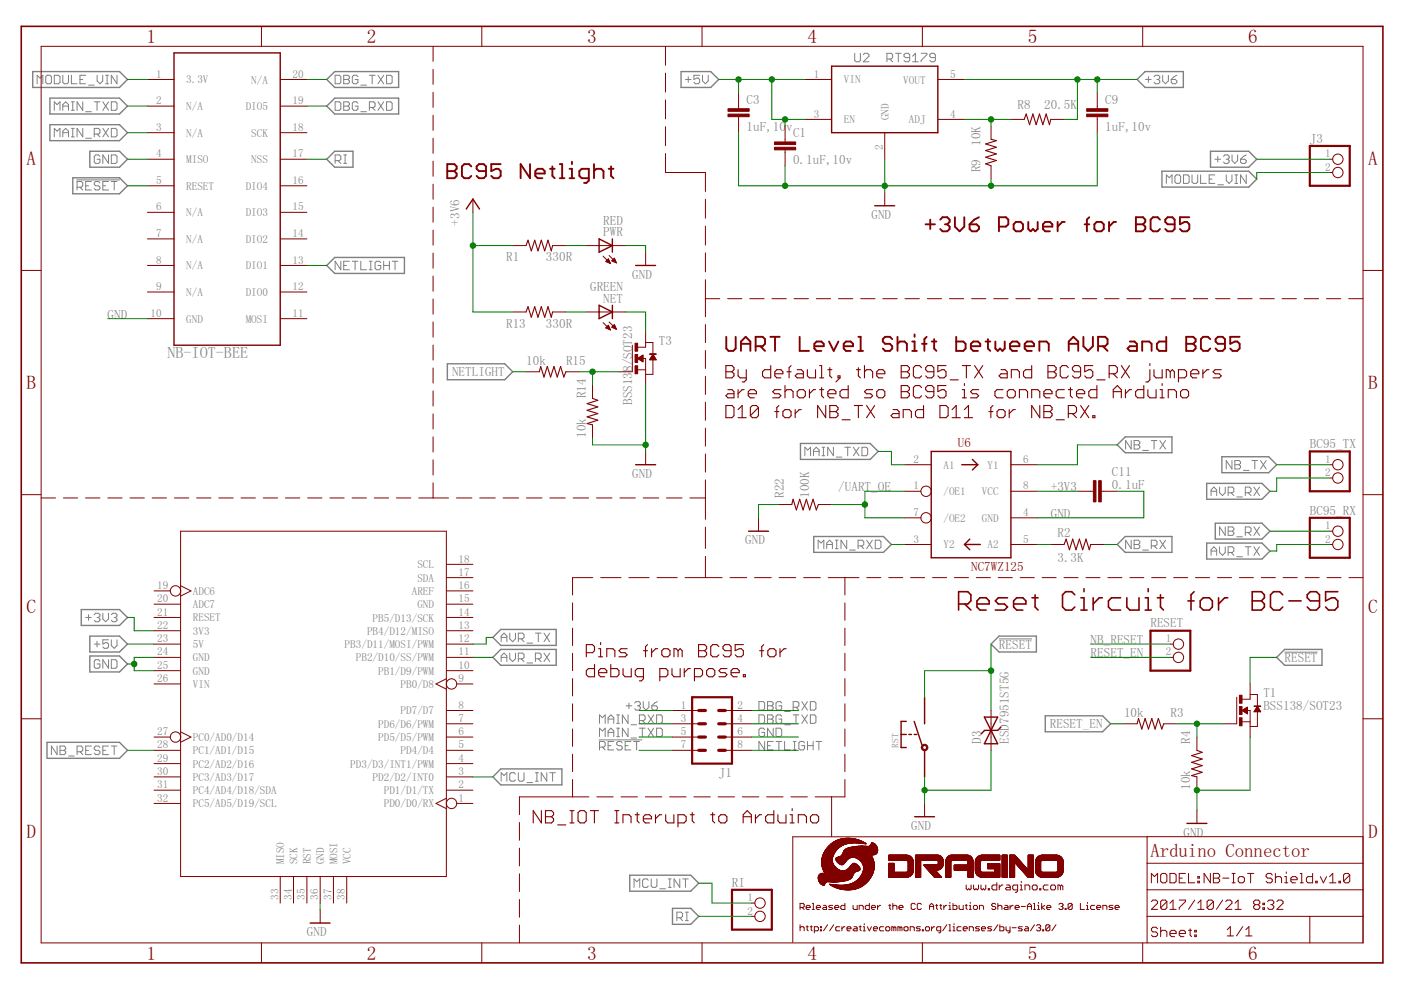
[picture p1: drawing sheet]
<svg xmlns="http://www.w3.org/2000/svg" width="297mm" height="210mm" viewBox="0 0 297 210" stroke-linecap="round" stroke-linejoin="round" font-family="sans-serif">
<defs><g id="words">
<g font-size="4.1" fill="#800000">
<text x="31.1" y="9.1">1</text>
<text x="77.8" y="9.1">2</text>
<text x="124.5" y="9.1">3</text>
<text x="171.2" y="9.1">4</text>
<text x="217.9" y="9.1">5</text>
<text x="264.6" y="9.1">6</text>
<text x="5.6" y="35">A</text>
<text x="290.1" y="35">A</text>
<text x="5.6" y="82.5">B</text>
<text x="290.1" y="82.5">B</text>
<text x="5.6" y="130.1">C</text>
<text x="290.1" y="130.1">C</text>
<text x="5.6" y="177.6">D</text>
<text x="290.1" y="177.6">D</text>
<text x="31.1" y="203.5">1</text>
<text x="77.8" y="203.5">2</text>
<text x="124.5" y="203.5">3</text>
<text x="171.2" y="203.5">4</text>
<text x="217.9" y="203.5">5</text>
<text x="264.6" y="203.5">6</text>
</g>
<text font-size="4" fill="#800000" x="243.9" y="181.6">Arduino Connector</text>
<text font-size="3.4" fill="#808080" x="35.5" y="76">NB-IOT-BEE</text>
<g font-size="2.8" fill="#808080">
<text x="158.3" y="22.1">C3</text>
<text x="215.7" y="23.1">R8</text>
<text x="221.4" y="23.1">20.5K</text>
<text x="234.3" y="22.1">C9</text>
<text x="158.3" y="27.7">1uF,10</text>
<text x="166.7" y="27.7">v</text>
<text x="168.1" y="29.1">C1</text>
<text x="234.3" y="27.7">1uF,10v</text>
<text x="168.1" y="34.7">0.1uF,10v</text>
<text x="207.9" y="30.9" transform="rotate(-90 207.9 30.9)">10K</text>
<text x="277.7" y="30.2">J3</text>
<text x="207.9" y="36.6" transform="rotate(-90 207.9 36.6)">R9</text>
<text x="97.4" y="47.8" transform="rotate(-90 97.4 47.8)">+3V6</text>
<text x="127.9" y="47.7">RED</text>
<text x="184.8" y="46.4">GND</text>
<text x="127.9" y="50.1">PWR</text>
<text x="107.3" y="55.4">R1</text>
<text x="115.8" y="55.4">330R</text>
<text x="134.1" y="59.1">GND</text>
<text x="125.1" y="61.8">GREEN</text>
<text x="127.9" y="64.2">NET</text>
<text x="22.8" y="67.6">GND</text>
<text x="107.3" y="69.5">R13</text>
<text x="115.8" y="69.5">330R</text>
<text x="111.6" y="77.4">10k</text>
<text x="120" y="77.4">R15</text>
<text x="139.7" y="73.2">T3</text>
<text x="95.8" y="79.8">NETLIGHT</text>
<text x="124.2" y="84.4" transform="rotate(-90 124.2 84.4)">R14</text>
<text x="134.1" y="85.9" transform="rotate(-90 134.1 85.9)">BSS138/SOT23</text>
<text x="124.2" y="92.9" transform="rotate(-90 124.2 92.9)">10k</text>
<text x="277.7" y="95">BC95_TX</text>
<text x="134.1" y="101.4">GND</text>
<text x="235.7" y="100.9">C11</text>
<text x="166.2" y="105.6" transform="rotate(-90 166.2 105.6)">R22</text>
<text x="171.5" y="105.6" transform="rotate(-90 171.5 105.6)">100K</text>
<text x="177.7" y="104.2">/UART_OE</text>
<text x="222.8" y="104.2">+3V3</text>
<text x="235.7" y="103.7">0.1uF</text>
<text x="222.8" y="109.8">GND</text>
<text x="224.2" y="113.8">R2</text>
<text x="277.7" y="109.1">BC95_RX</text>
<text x="158" y="115.4">GND</text>
<text x="224.2" y="119.1">3.3K</text>
<text x="211.8" y="137.5">RESET</text>
<text x="231.2" y="136.6">NB_RESET</text>
<text x="243.9" y="133">RESET</text>
<text x="231.2" y="139.4">RESET_EN</text>
<text x="272.4" y="140.4">RESET</text>
<text x="267.9" y="147.8">T1</text>
<text x="222.6" y="154.4">RESET_EN</text>
<text x="238.3" y="152">10k</text>
<text x="248.2" y="152">R3</text>
<text x="267.9" y="150.6">BSS138/SOT23</text>
<text x="208" y="157.7" transform="rotate(-90 208 157.7)">D3</text>
<text x="213.9" y="157.7" transform="rotate(-90 213.9 157.7)">ESD7951ST5G</text>
<text x="252.4" y="157.7" transform="rotate(-90 252.4 157.7)">R4</text>
<text x="152.4" y="164.7">J1</text>
<text x="252.4" y="167.5" transform="rotate(-90 252.4 167.5)">10k</text>
<text x="193.2" y="176">GND</text>
<text x="251" y="177.4">GND</text>
<text x="155.2" y="188">RI</text>
<text x="65.1" y="198.5">GND</text>
</g>
<g font-size="2.8" fill="#800000">
<text x="203.1" y="94.9">U6</text>
<text x="205.9" y="121.1">NC7WZ125</text>
</g>
<g font-size="2.4" fill="#808080">
<text x="33.1" y="16.5">1</text>
<text x="39.5" y="17.7">3.3V</text>
<text x="53.3" y="17.7">N/A</text>
<text x="62" y="16.5">20</text>
<text x="172.5" y="16.5">1</text>
<text x="178.9" y="17.7">VIN</text>
<text x="191.5" y="17.7">VOUT</text>
<text x="201.4" y="16.5">5</text>
<text x="33.1" y="22.1">2</text>
<text x="39.5" y="23.3">N/A</text>
<text x="52.1" y="23.3">DIO5</text>
<text x="62" y="22.1">19</text>
<text x="33.1" y="27.7">3</text>
<text x="39.5" y="29">N/A</text>
<text x="53.3" y="29">SCK</text>
<text x="62" y="27.7">18</text>
<text x="172.5" y="24.9">3</text>
<text x="178.9" y="26.2">EN</text>
<text x="188.4" y="25.5" transform="rotate(-90 188.4 25.5)">GND</text>
<text x="192.7" y="26.2">ADJ</text>
<text x="201.4" y="24.9">4</text>
<text x="33.1" y="33.4">4</text>
<text x="39.5" y="34.6">MISO</text>
<text x="53.3" y="34.6">NSS</text>
<text x="62" y="33.4">17</text>
<text x="187.2" y="31.9" transform="rotate(-90 187.2 31.9)">2</text>
<text x="281" y="33.4">1</text>
<text x="33.1" y="39">5</text>
<text x="39.5" y="40.2">RESET</text>
<text x="52.1" y="40.2">DIO4</text>
<text x="62" y="39">16</text>
<text x="281" y="36.2">2</text>
<text x="33.1" y="44.6">6</text>
<text x="39.5" y="45.9">N/A</text>
<text x="52.1" y="45.9">DIO3</text>
<text x="62" y="44.6">15</text>
<text x="33.1" y="50.3">7</text>
<text x="39.5" y="51.5">N/A</text>
<text x="52.1" y="51.5">DIO2</text>
<text x="62" y="50.3">14</text>
<text x="33.1" y="55.9">8</text>
<text x="39.5" y="57.1">N/A</text>
<text x="52.1" y="57.1">DIO1</text>
<text x="62" y="55.9">13</text>
<text x="33.1" y="61.5">9</text>
<text x="39.5" y="62.8">N/A</text>
<text x="52.1" y="62.8">DIO0</text>
<text x="62" y="61.5">12</text>
<text x="31.9" y="67.2">10</text>
<text x="39.5" y="68.4">GND</text>
<text x="52.1" y="68.4">MOSI</text>
<text x="62" y="67.2">11</text>
<text x="193.7" y="98.1">2</text>
<text x="200" y="99.4">A1</text>
<text x="209.4" y="99.4">Y1</text>
<text x="216.9" y="98.1">6</text>
<text x="281" y="98.1">1</text>
<text x="281" y="101">2</text>
<text x="193.7" y="103.8">1</text>
<text x="200" y="105">/OE1</text>
<text x="208.2" y="105">VCC</text>
<text x="216.9" y="103.8">8</text>
<text x="193.7" y="109.4">7</text>
<text x="200" y="110.6">/OE2</text>
<text x="208.2" y="110.6">GND</text>
<text x="216.9" y="109.4">4</text>
<text x="281" y="112.2">1</text>
<text x="97.2" y="119.3">18</text>
<text x="193.7" y="115">3</text>
<text x="200" y="116.3">Y2</text>
<text x="209.4" y="116.3">A2</text>
<text x="216.9" y="115">5</text>
<text x="281" y="115">2</text>
<text x="33.3" y="124.9">19</text>
<text x="88.5" y="120.5">SCL</text>
<text x="88.5" y="123.3">SDA</text>
<text x="97.2" y="124.9">16</text>
<text x="97.2" y="122.1">17</text>
<text x="33.3" y="127.7">20</text>
<text x="33.3" y="130.5">21</text>
<text x="40.9" y="126.1">ADC6</text>
<text x="40.9" y="129">ADC7</text>
<text x="40.9" y="131.8">RESET</text>
<text x="79" y="131.8">PB5/D13/SCK</text>
<text x="87.3" y="126.1">AREF</text>
<text x="88.5" y="129">GND</text>
<text x="97.2" y="127.7">15</text>
<text x="97.2" y="130.5">14</text>
<text x="33.3" y="133.3">22</text>
<text x="33.3" y="136.2">23</text>
<text x="40.9" y="134.6">3V3</text>
<text x="40.9" y="137.4">5V</text>
<text x="73.1" y="137.4">PB3/D11/MOSI/PWM</text>
<text x="77.8" y="134.6">PB4/D12/MISO</text>
<text x="97.2" y="136.2">12</text>
<text x="97.2" y="133.3">13</text>
<text x="247.2" y="136.2">1</text>
<text x="33.3" y="141.8">25</text>
<text x="33.3" y="139">24</text>
<text x="40.9" y="143">GND</text>
<text x="40.9" y="140.2">GND</text>
<text x="75.4" y="140.2">PB2/D10/SS/PWM</text>
<text x="80.2" y="143">PB1/D9/PWM</text>
<text x="97.2" y="141.8">10</text>
<text x="97.2" y="139">11</text>
<text x="247.2" y="139">2</text>
<text x="33.3" y="144.6">26</text>
<text x="40.9" y="145.9">VIN</text>
<text x="84.9" y="145.9">PB0/D8</text>
<text x="97.2" y="144.6">9</text>
<text x="33.3" y="155.9">27</text>
<text x="80.2" y="154.3">PD6/D6/PWM</text>
<text x="84.9" y="151.5">PD7/D7</text>
<text x="97.2" y="155.9">6</text>
<text x="97.2" y="153.1">7</text>
<text x="97.2" y="150.2">8</text>
<text x="144.4" y="150.2">1</text>
<text x="144.4" y="153.1">3</text>
<text x="144.4" y="155.9">5</text>
<text x="156.4" y="150.2">2</text>
<text x="156.4" y="153.1">4</text>
<text x="156.4" y="155.9">6</text>
<text x="33.3" y="158.7">28</text>
<text x="33.3" y="161.5">29</text>
<text x="40.9" y="157.1">PC0/AD0/D14</text>
<text x="40.9" y="159.9">PC1/AD1/D15</text>
<text x="80.2" y="157.1">PD5/D5/PWM</text>
<text x="84.9" y="159.9">PD4/D4</text>
<text x="97.2" y="161.5">4</text>
<text x="97.2" y="158.7">5</text>
<text x="144.4" y="158.7">7</text>
<text x="156.4" y="158.7">8</text>
<text x="33.3" y="164.3">30</text>
<text x="33.3" y="167.1">31</text>
<text x="40.9" y="162.8">PC2/AD2/D16</text>
<text x="40.9" y="165.6">PC3/AD3/D17</text>
<text x="74.3" y="162.8">PD3/D3/INT1/PWM</text>
<text x="79" y="165.6">PD2/D2/INT0</text>
<text x="97.2" y="167.1">2</text>
<text x="97.2" y="164.3">3</text>
<text x="33.3" y="170">32</text>
<text x="40.9" y="168.4">PC4/AD4/D18/SDA</text>
<text x="40.9" y="171.2">PC5/AD5/D19/SCL</text>
<text x="81.4" y="171.2">PD0/D0/RX</text>
<text x="81.4" y="168.4">PD1/D1/TX</text>
<text x="97.2" y="170">1</text>
<text x="60.3" y="183.3" transform="rotate(-90 60.3 183.3)">MISO</text>
<text x="63.1" y="183.3" transform="rotate(-90 63.1 183.3)">SCK</text>
<text x="65.9" y="183.3" transform="rotate(-90 65.9 183.3)">RST</text>
<text x="68.7" y="183.3" transform="rotate(-90 68.7 183.3)">GND</text>
<text x="71.5" y="183.3" transform="rotate(-90 71.5 183.3)">MOSI</text>
<text x="74.4" y="183.3" transform="rotate(-90 74.4 183.3)">VCC</text>
<text x="59" y="190.8" transform="rotate(-90 59 190.8)">33</text>
<text x="61.8" y="190.8" transform="rotate(-90 61.8 190.8)">34</text>
<text x="64.7" y="190.8" transform="rotate(-90 64.7 190.8)">35</text>
<text x="67.5" y="190.8" transform="rotate(-90 67.5 190.8)">36</text>
<text x="70.3" y="190.8" transform="rotate(-90 70.3 190.8)">37</text>
<text x="73.1" y="190.8" transform="rotate(-90 73.1 190.8)">38</text>
<text x="158.5" y="191.1">1</text>
<text x="158.5" y="193.9">2</text>
</g>
<text font-size="2" fill="#808080" x="190.5" y="158.5" transform="rotate(-90 190.5 158.5)">RST</text>
</g></defs>
<g fill="none" stroke="#808080" stroke-width=".21">
<path d="M7.9 17.8v-1.8l.6 .6 .6-.6v1.8M10 16h.6l.3 .3v1.2l-.3 .3h-.6l-.3-.3v-1.2zM11.5 16h.9l.3 .3v1.2l-.3 .3h-.9zM13.3 16v1.5l.3 .3h.6l.3-.3v-1.5M15.1 16v1.8h1.2M17 16.8h.5M18.2 16h-1.2v1.8h1.2M18.8 18.1h1.2M20.6 16v1.2l.6 .6 .6-.6v-1.2M22.4 16h.6M22.4 17.8h.6M22.7 16v1.8"/>
<path d="M24.8 16v1.8l-1.2-1.8v1.8M71.1 16h.9l.3 .3v1.2l-.3 .3h-.9zM72.9 16.8h.9M72.9 16h.9l.3 .3v.3l-.3 .2 .3 .4v.3l-.3 .3h-.9zM75.9 16.3l-.3-.3h-.6l-.3 .3v1.2l.3 .3h.6l.3-.3v-.7h-.6M76.5 18.1h1.2M78.3 16h1.2M78.9 16v1.8M80.1 16l1.2 1.8M81.3 16l-1.2 1.8M82 16h.8l.3 .3v1.2l-.3 .3h-.8zM145.3 16.8h1.2"/>
<path d="M145.9 16.3v1.2M148.3 16h-1.2v.8l.9-.2 .3 .2v.7l-.3 .3h-.6l-.3-.3M148.9 16v1.2l.7 .6 .6-.6v-1.2M181.2 11.3v1.5l.3 .3h.6l.3-.3v-1.5M183 11.6l.3-.3h.6l.3 .3v.3l-1.2 1.2h1.2M188 12.5h.9l.4-.3v-.6l-.4-.3h-.9v1.8M188.6 12.5l.7 .6M189.9 11.3h1.2M190.5 11.3v1.8M192.9 12.2h-.9l-.3-.3v-.3l.3-.3h.6l.3 .3v1.2l-.3 .3h-.6l-.3-.3M193.5 13.1h1.2M193.5 11.9l.6-.6v1.8"/>
<path d="M195.3 11.3h1.2v.3l-1.2 1.2v.3M198.3 12.2h-.9l-.3-.3v-.3l.3-.3h.6l.3 .3v1.2l-.3 .3h-.6l-.3-.3M242.9 16.8h1.2M243.5 16.3v1.2M244.7 16.3l.3-.3h.6l.3 .3v.3l-.3 .2M245.3 16.8h.3M245.6 16.8l.3 .4v.3l-.3 .3h-.6l-.3-.3M246.5 16v1.2l.6 .6 .6-.6v-1.2M248.3 16.8h.9l.3 .4v.3l-.3 .3h-.6l-.3-.3zM249.5 16l-.6 .3-.6 .5M11.5 23.4v-1.8l.6 .6 .6-.6v1.8M11.5 29v-1.8l.6 .6 .6-.6v1.8"/>
<path d="M13.3 22.5h1.2M13.3 23.4v-1.2l.6-.6 .6 .6v1.2M13.3 29v-1.2l.6-.6 .6 .6v1.2M13.3 28.1h1.2M15.1 23.4h.6M15.1 21.6h.6M15.1 29h.6M15.1 27.2h.6M15.4 21.6v1.8M15.4 27.2v1.8M16.3 38.1h9M16.3 39.7h1l.2-.3v-.6l-.2-.3h-1v1.8"/>
<path d="M17 39.7l.5 .6M17.5 21.6v1.8l-1.2-1.8v1.8M17.5 27.2v1.8l-1.2-1.8v1.8M18.2 23.7h1.2M18.2 29.3h1.2M18.2 39.4h.6M19.4 38.5h-1.2v1.8h1.2M20 28.4h.9l.3-.3v-.6l-.3-.3h-.9v1.8M20 21.6h1.2M20.6 21.6v1.8M20.6 28.4l.6 .6M21.2 33.1l-.3-.2h-.6l-.3 .2v1.3l.3 .2h.6l.3-.2v-.6h-.6"/>
<path d="M21.2 38.8l-.3-.3h-.6l-.3 .3v.3l.3 .3h.6l.3 .3v.3l-.3 .3h-.6l-.3-.3M21.8 27.2l1.2 1.8M21.8 21.6l1.2 1.8M21.8 39.4h.6M23 32.9v1.7l-1.2-1.7v1.7M23 38.5h-1.2v1.8h1.2M23 27.2l-1.2 1.8M23 21.6l-1.2 1.8M23.6 21.6h.9l.3 .3v1.2l-.3 .3h-.9zM23.6 27.2h.9l.3 .3v1.2l-.3 .3h-.9zM23.6 32.9h.9l.3 .2v1.3l-.3 .2h-.9zM23.6 38.5h1.2"/>
<path d="M24.2 38.5v1.8M71.1 34.1h.9l.3-.3v-.7l-.3-.2h-.9v1.7M71.1 21.6h.9l.3 .3v1.2l-.3 .3h-.9zM71.6 34.1l.7 .5M72.9 32.9h.6M72.9 34.6h.6M72.9 21.6h.9l.3 .3v.3l-.3 .3 .3 .3v.3l-.3 .3h-.9zM72.9 22.5h.9M73.2 32.9v1.7M75.9 21.9l-.3-.3h-.6l-.3 .3v1.2l.3 .3h.6l.3-.3v-.6h-.6M76.5 23.7h1.2M78.3 22.8h.9l.3-.3v-.6l-.3-.3h-.9v1.8"/>
<path d="M78.9 22.8l.6 .6M80.1 21.6l1.2 1.8M81.3 21.6l-1.2 1.8M82 21.6h.8l.3 .3v1.2l-.3 .3h-.8zM247.3 38.9v-1.8l.6 .6 .6-.6v1.8M249.4 37.1h.6l.3 .3v1.2l-.3 .3h-.6l-.3-.3v-1.2zM250.9 37.1h.9l.3 .3v1.2l-.3 .3h-.9zM252.7 37.1v1.5l.3 .3h.6l.3-.3v-1.5M254.6 37.1v1.8h1.2M256.4 38h.6M257.6 33.8h1.2M257.6 37.1h-1.2v1.8h1.2"/>
<path d="M258.2 33.1v1.3M258.2 39.2h1.2M259.4 33.1l.3-.2h.6l.3 .2v.4l-.3 .3M260 33.8h.3M260 37.1v1.2l.6 .6 .6-.6v-1.2M260.3 33.8l.3 .3v.3l-.3 .2h-.6l-.3-.2M261.2 32.9v1.2l.6 .5 .6-.5v-1.2M261.8 37.1h.6M261.8 38.9h.6M262.1 37.1v1.8M263 33.8h.9l.3 .3v.3l-.3 .2h-.6l-.3-.2zM264.2 32.9l-.6 .2-.6 .7"/>
<path d="M264.2 37.1v1.8l-1.2-1.8v1.8M72.3 55.4v1.8l-1.2-1.8v1.8M72.9 56.3h.6M74.1 55.4h-1.2v1.8h1.2M74.7 55.4h1.2M75.3 55.4v1.8M76.5 55.4v1.8h1.2M78.3 55.4h.6M78.3 57.2h.6M78.6 55.4v1.8M80.7 55.7l-.3-.3h-.6l-.3 .3v1.2l.3 .3h.6l.3-.3v-.6h-.6M81.3 56.3h1.2"/>
<path d="M81.3 55.4v1.8M82.5 55.4v1.8M83.2 55.4h1.2M83.8 55.4v1.8M170.6 96.6v-1.8l.7 .6 .6-.6v1.8M172.5 96.6v-1.2l.6-.6 .6 .6v1.2M172.5 95.7h1.2M174.3 96.6h.6M174.3 94.8h.6M174.6 94.8v1.8M176.7 94.8v1.8l-1.2-1.8v1.8M177.3 96.9h1.2"/>
<path d="M179.1 94.8h1.2M179.7 94.8v1.8M180.9 94.8l1.2 1.8M182.1 94.8l-1.2 1.8M182.8 94.8h.9l.3 .3v1.2l-.3 .3h-.9zM239.8 93.4v1.8l-1.1-1.8v1.8M240.5 93.4h.9l.3 .3v.3l-.3 .3 .3 .3v.3l-.3 .3h-.9zM240.5 94.3h.9M242.3 95.5h1.2M244.1 93.4h1.2M244.7 93.4v1.8M245.9 93.4l1.2 1.8"/>
<path d="M247.1 93.4l-1.2 1.8M261.2 97.6v1.8l-1.2-1.8v1.8M261.8 97.6h.9l.3 .3v.3l-.3 .3 .3 .3v.3l-.3 .3h-.9zM261.8 98.5h.9M263.6 99.7h1.2M265.4 97.6h1.2M266 97.6v1.8M267.3 97.6l1.2 1.8M268.5 97.6l-1.2 1.8M173.5 116.3v-1.8l.6 .6 .6-.6v1.8M175.3 116.3v-1.2l.6-.6 .6 .6v1.2M175.3 115.4h1.2"/>
<path d="M177.1 116.3h.6M177.1 114.5h.6M177.4 114.5v1.8M179.5 114.5v1.8l-1.2-1.8v1.8M180.1 116.6h1.2M181.9 115.7h.9l.3-.3v-.6l-.3-.3h-.9v1.8M182.5 115.7l.6 .6M183.7 114.5l1.3 1.8M185 114.5l-1.3 1.8M185.6 114.5h.9l.3 .3v1.2l-.3 .3h-.9zM239.8 114.5v1.8l-1.1-1.8v1.8M240.5 115.4h.9"/>
<path d="M240.5 114.5h.9l.3 .3v.3l-.3 .3 .3 .3v.3l-.3 .3h-.9zM242.3 116.6h1.2M244.1 115.7h.9l.3-.3v-.6l-.3-.3h-.9v1.8M244.7 115.7l.6 .6M245.9 114.5l1.2 1.8M247.1 114.5l-1.2 1.8M256.8 105.1v-1.2l.6-.6 .6 .6v1.2M256.8 117.8v-1.3l.6-.6 .6 .6v1.3M256.8 104.2h1.2M256.8 116.8h1.2M258.6 103.3v1.2l.6 .6 .6-.6v-1.2M258.6 115.9v1.2l.6 .7 .6-.7v-1.2"/>
<path d="M259.8 111.7v1.8l-1.2-1.8v1.8M260.4 104.5h.9l.3-.3v-.6l-.3-.3h-.9v1.8M260.4 111.7h.9l.3 .3v.3l-.3 .3 .3 .3v.3l-.3 .3h-.9zM260.4 117.1h.9l.3-.3v-.6l-.3-.3h-.9v1.9M260.4 112.6h.9M261 104.5l.6 .6M261 117.1l.6 .7M262.2 105.4h1.2M262.2 118h1.2M262.2 113.8h1.2M264 104.5h.9l.3-.3v-.6l-.3-.3h-.9v1.8M264 112.9h.9l.3-.3v-.6l-.3-.3h-.9v1.8"/>
<path d="M264 115.9h1.2M264.6 104.5l.6 .6M264.6 115.9v1.9M264.6 112.9l.6 .6M265.9 103.3l1.1 1.8M265.9 115.9l1.1 1.9M265.9 111.7l1.1 1.8M267 103.3l-1.1 1.8M267 115.9l-1.1 1.9M267 111.7l-1.1 1.8M18.2 130.9h1.2M18.8 130.3v1.2"/>
<path d="M20 136.6h1.2M20 130.3l.3-.3h.6l.3 .3v.3l-.3 .3M20.6 136v1.2M20.6 130.9h.3M20.9 130.9l.3 .3v.3l-.3 .3h-.6l-.3-.3M21.8 130v1.2l.6 .6 .6-.6v-1.2M23 135.7h-1.2v.9l.9-.4 .3 .4v.6l-.3 .3h-.6l-.3-.3M23 139.9v1.8l-1.2-1.8v1.8M23.6 135.7v1.2l.6 .6 .6-.6v-1.2M23.6 139.9h.9l.3 .3v1.2l-.3 .3h-.9zM23.6 130.3l.3-.3h.6l.3 .3v.3l-.3 .3M24.2 130.9h.3"/>
<path d="M24.5 130.9l.3 .3v.3l-.3 .3h-.6l-.3-.3M106.3 136.1v-1.2l.6-.7 .6 .7v1.2M106.3 139.4h1.2M106.3 135.1h1.2M108.1 134.2v1.2l.6 .7 .6-.7v-1.2M108.1 138.5v1.2l.6 .6 .6-.6v-1.2M109.9 135.4h.9l.3-.3v-.5l-.3-.4h-.9v1.9M109.9 139.7h.9l.3-.3v-.6l-.3-.3h-.9v1.8M110.5 139.7l.6 .6M110.5 135.4l.6 .7M111.7 136.4h1.2M113.5 139.7h.9l.3-.3v-.6l-.3-.3h-.9v1.8"/>
<path d="M113.5 134.2h1.2M114.1 139.7l.6 .6M114.1 134.2v1.9M115.3 138.5l1.2 1.8M115.3 134.2l1.2 1.9M116.5 138.5l-1.2 1.8M116.5 134.2l-1.2 1.9M211.8 135.5h7M272.4 138.3h7M12.1 158.2v1.8l-1.2-1.8v1.8M12.7 158.2h.9l.3 .3v.3l-.3 .3 .3 .3v.3l-.3 .3h-.9zM12.7 159.1h.9"/>
<path d="M16.3 159.4h1l.2-.3v-.6l-.2-.3h-1v1.8M17 159.4l.5 .6M18.2 159.1h.6M19.4 158.2h-1.2v1.8h1.2M21.2 140.2l-.3-.3h-.6l-.3 .3v1.2l.3 .3h.6l.3-.3v-.6h-.6M21.2 158.5l-.3-.3h-.6l-.3 .3v.3l.3 .3h.6l.3 .3v.3l-.3 .3h-.6l-.3-.3M21.8 159.1h.6M23 158.2h-1.2v1.8h1.2M23.6 158.2h1.2M24.2 158.2v1.8M106.3 140.3v-1.2l.6-.6 .6 .6v1.2M111.7 140.6h1.2"/>
<path d="M127 156.9h9.1M127.1 153.4v-1.8l.6 .6 .6-.6v1.8M127.1 156.2v-1.8l.6 .6 .6-.6v1.8M127.1 158.4h.9l.3-.3v-.6l-.3-.3h-.9v1.8M127.7 158.4l.6 .6M128.9 155.3h1.2M128.9 152.5h1.2M128.9 153.4v-1.2l.6-.6 .6 .6v1.2M128.9 156.2v-1.2l.6-.6 .6 .6v1.2M128.9 158.1h.6M130.1 157.2h-1.2v1.8h1.2M130.7 154.4h.6"/>
<path d="M130.7 156.2h.6M130.7 153.4h.6M130.7 151.6h.6M131 151.6v1.8M131 154.4v1.8M131.9 157.5l-.3-.3h-.6l-.3 .3v.3l.3 .3h.6l.3 .3v.3l-.3 .3h-.6l-.3-.3M132.5 158.1h.7M132.7 149.6h1.2M133.2 151.6v1.8l-1.2-1.8v1.8M133.2 154.4v1.8l-1.2-1.8v1.8M133.3 149.1v1.2M133.8 157.2h-1.3v1.8h1.3"/>
<path d="M133.8 153.7h1.2M133.8 156.5h1.2M134.4 157.2h1.2M134.6 149.1l.3-.3h.6l.3 .3v.3l-.3 .2M135 157.2v1.8M135.1 149.6h.4M135.5 149.6l.3 .3v.4l-.3 .3h-.6l-.3-.3M135.6 154.4h1.2M135.6 152.8h.9l.3-.3v-.6l-.3-.3h-.9v1.8M136.2 152.8l.6 .6M136.2 154.4v1.8M136.4 148.8v1.1l.6 .7 .6-.7v-1.1"/>
<path d="M137.4 151.6l1.2 1.8M137.4 154.4l1.2 1.8M138.2 149.6h.9l.3 .3v.4l-.3 .3h-.6l-.3-.3zM138.6 151.6l-1.2 1.8M138.6 154.4l-1.2 1.8M139.2 154.4h.9l.3 .3v1.2l-.3 .3h-.9zM139.2 151.6h.9l.3 .3v1.2l-.3 .3h-.9zM139.4 148.8l-.6 .3-.6 .5M160.9 148.8h.9l.3 .3v1.2l-.3 .3h-.9zM160.9 151.6h.9l.3 .3v1.2l-.3 .3h-.9zM162.1 154.7l-.3-.3h-.6l-.3 .3v1.2l.3 .3h.6l.3-.3v-.6h-.6M162.1 157.2v1.8l-1.2-1.8v1.8"/>
<path d="M162.7 148.8h.9l.3 .3v.3l-.3 .2 .3 .3v.4l-.3 .3h-.9zM162.7 151.6h.9l.3 .3v.3l-.3 .3 .3 .3v.3l-.3 .3h-.9zM162.7 149.6h.9M162.7 152.5h.9M162.7 158.1h.6M163.9 154.4v1.8l-1.2-1.8v1.8M163.9 157.2h-1.2v1.8h1.2M164.5 154.4h.9l.3 .3v1.2l-.3 .3h-.9zM164.5 157.2h1.2M165.1 157.2v1.8M165.7 149.1l-.3-.3h-.6l-.3 .3v1.2l.3 .3h.6l.3-.3v-.7h-.6M165.7 151.9l-.3-.3h-.6l-.3 .3v1.2l.3 .3h.6l.3-.3v-.6h-.6"/>
<path d="M166.3 150.9h1.3M166.3 153.7h1.3M166.3 157.2v1.8h1.3M168.2 149.9h.9l.3-.3v-.5l-.3-.3h-.9v1.8M168.2 151.6h1.2M168.2 157.2h.6M168.2 159h.6M168.5 157.2v1.8M168.8 149.9l.6 .7M168.8 151.6v1.8M170 148.8l1.2 1.8M170 151.6l1.2 1.8"/>
<path d="M170.6 157.5l-.3-.3h-.6l-.3 .3v1.2l.3 .3h.6l.3-.3v-.6h-.6M171.2 148.8l-1.2 1.8M171.2 151.6l-1.2 1.8M171.2 158.1h1.2M171.2 157.2v1.8M171.8 148.8h.9l.3 .3v1.2l-.3 .3h-.9zM171.8 151.6h.9l.3 .3v1.2l-.3 .3h-.9zM172.4 157.2v1.8M173 157.2h1.2M173.6 157.2v1.8M14.5 160.3h1.2M106.3 165.6v-1.8l.6 .6 .6-.6v1.8"/>
<path d="M109.3 164.1l-.3-.3h-.6l-.3 .3v1.2l.3 .3h.6l.3-.3M109.9 163.8v1.5l.3 .3h.6l.3-.3v-1.5M111.7 165.9h1.2M113.5 163.8h.6M113.5 165.6h.6M113.8 163.8v1.8M115.9 163.8v1.8l-1.2-1.8v1.8M116.5 163.8h1.3M117.2 163.8v1.8M134.4 188.2v-1.8l.6 .5 .6-.5v1.8M137.5 186.6l-.3-.2h-.7l-.3 .2v1.3l.3 .3h.7l.3-.3M138.1 186.4v1.5l.3 .3h.6l.3-.3v-1.5"/>
<path d="M139.9 188.4h1.2M141.7 186.4h.6M141.7 188.2h.6M142 186.4v1.8M143.5 194.6h.9l.3-.3v-.6l-.3-.3h-.9v1.8M144.1 186.4v1.8l-1.2-1.8v1.8M144.1 194.6l.6 .6M144.7 186.4h1.2M145.3 186.4v1.8M145.3 193.4h.6M145.3 195.2h.6M145.6 193.4v1.8"/>
</g>
<g fill="none" stroke="#808080" stroke-width=".3">
<path d="M6.9 15.2h18.4l1.7 1.6-1.7 1.7h-18.4zM69.3 16.8l1.7-1.6h13.5v3.3h-13.5zM144.4 15.2h6.3l1.7 1.6-1.7 1.7h-6.3zM241.1 16.8l1.7-1.6h8.1v3.3h-8.1zM10.6 20.8h14.7l1.7 1.7-1.7 1.7h-14.7zM10.6 26.4h14.7l1.7 1.7-1.7 1.7h-14.7zM15.4 37.7h9.9l1.7 1.7-1.7 1.7h-9.9zM19 32.1h6.3l1.7 1.7-1.7 1.7h-6.3zM69.3 33.8l1.7-1.7h3.8v3.4h-3.8zM69.3 22.5l1.7-1.7h13.5v3.4h-13.5zM246.4 36.3h18.4l1.6 1.7-1.6 1.7h-18.4zM256.6 32.1h8.2l1.6 1.7-1.6 1.7h-8.2z"/>
<path d="M69.3 56.3l1.7-1.7h14.7v3.4h-14.7zM94.8 77.1h12.2l1.7 1.7-1.7 1.7h-12.2zM169.7 94h14.8l1.7 1.7-1.7 1.7h-14.8zM236.9 94.3l1.7-1.7h9.9v3.4h-9.9zM259.1 96.8h9.9l1.7 1.7-1.7 1.7h-9.9zM172.5 113.7h14.8l1.7 1.7-1.7 1.7h-14.8zM236.9 115.4l1.7-1.7h9.9v3.4h-9.9zM255.8 102.5h11.8l1.7 1.7-1.7 1.7h-11.8zM255.8 115.1h11.8l1.7 1.7-1.7 1.7h-11.8zM257.7 110.9h9.9l1.7 1.7-1.7 1.7h-9.9zM17.2 129.2h8.1l1.7 1.7-1.7 1.7h-8.1zM19 134.9h6.3l1.7 1.7-1.7 1.6h-6.3z"/>
<path d="M19 139.1h6.3l1.7 1.7-1.7 1.7h-6.3zM106.2 137.7h11.7v3.4h-11.7l-1.7-1.7zM106.2 133.5h11.7v3.3h-11.7l-1.7-1.7zM210.1 136.6l1.7-1.7h7.9v3.3h-7.9zM270.7 139.4l1.7-1.7h7.9v3.4h-7.9zM10 157.4h15.3l1.7 1.7-1.7 1.7h-15.3zM221.6 151.8h12.2l1.7 1.7-1.7 1.7h-12.2zM106.2 163h12.9v3.4h-12.9l-1.7-1.7zM133.5 185.6h13l1.6 1.7-1.6 1.7h-13zM142.6 192.6h3.9l1.6 1.7-1.6 1.7h-3.9z"/>
</g>
<g fill="none" stroke="#800000" stroke-width=".23">
<path d="M210.1 29.5l1.1 .3-2.2 .7 2.2 .7-2.2 .7 2.2 .7-2.2 .7 2.2 .7-2.2 .7 1.1 .5M217.1 25.3l.5-1.1 .7 2.2 .7-2.2 .7 2.2 .7-2.2 .7 2.2 .7-2.2 .7 2.2 .3-1.1M111.5 52.1l.5-1.2 .6 2.3 .8-2.3 .7 2.3 .7-2.3 .7 2.3 .7-2.3 .7 2.3 .3-1.1M111.5 66.1l.5-1.1 .6 2.3 .8-2.3 .7 2.3 .7-2.3 .7 2.3 .7-2.3 .7 2.3 .3-1.2M114.3 78.8l.3-1.1 .7 2.2 .7-2.2 .7 2.2 .8-2.2 .7 2.2 .7-2.2 .6 2.2 .5-1.1M153.9 77.5h1.3l.4 .5v.4l-.4 .4 .4 .4v.5l-.4 .4h-1.3zM153.9 78.8h1.3M156.5 78.4v1.3l.4 .4h1.3M158.2 78.4v2.1l-.4 .5h-.4M163.4 77.5v2.6h-1.3l-.4-.4v-.9l.4-.4h1.3M164.3 79.2h1.7v-.4l-.4-.4h-.9l-.4 .4v.9l.4 .4h.9M166.9 78.8h.8"/>
<path d="M167.7 77.5l-.4 .5v2.1M169 78.4h.9l.4 .4v1.3h-1.3l-.4-.4 .4-.5h1.3M171.2 78.4v1.3l.4 .4h1.3v-1.7M173.8 77.5h.4v2.6M175.5 78.4h.9M175.9 78v1.7l.5 .4M177.7 79.7h.4v.4h-.4zM181.6 78.4h.8M182 78v1.7l.4 .4M183.3 78.8l.4-.4h.9l.4 .4v1.3M183.3 77.5v2.6M185.9 79.2h1.7v-.4l-.4-.4h-.9l-.4 .4v.9l.4 .4h.9"/>
<path d="M191.1 77.5h1.3l.4 .5v.4l-.4 .4 .4 .4v.5l-.4 .4h-1.3zM191.1 78.8h1.3M195.4 78l-.4-.5h-.9l-.4 .5v1.7l.4 .4h.9l.4-.4M198 78.8h-1.3l-.4-.4v-.4l.4-.5h.8l.5 .5v1.7l-.5 .4h-.8l-.4-.4M200.6 77.5h-1.8v1.3l.9-.4h.5l.4 .4v.9l-.4 .4h-.9l-.5-.4M204 77.5h1.8M204.9 77.5v2.6M206.6 77.5l1.8 2.6M208.4 77.5l-1.8 2.6M212.2 78.4h.9l.5 .4v1.3h-1.4l-.4-.4 .4-.5h1.4M218.7 77.5v2.6h-1.3l-.4-.4v-.9l.4-.4h1.3M222.2 77.5h1.3l.4 .5v.4l-.4 .4 .4 .4v.5l-.4 .4h-1.3z"/>
<path d="M222.2 78.8h1.3M226.5 78l-.4-.5h-.9l-.4 .5v1.7l.4 .4h.9l.4-.4M229.1 78.8h-1.3l-.4-.4v-.4l.4-.5h.9l.4 .5v1.7l-.4 .4h-.9l-.4-.4M231.7 77.5h-1.7v1.3l.8-.4h.5l.4 .4v.9l-.4 .4h-.9l-.4-.4M235.2 79.2h1.3l.4-.4v-.8l-.4-.5h-1.3v2.6M236 79.2l.9 .9M237.7 77.5l1.8 2.6M239.5 77.5l-1.8 2.6M243.8 78.4v2.1l-.4 .5h-.5M243.8 77.1v.4M244.7 78.4v1.3l.4 .4h1.3v-1.7M248.1 78.8l-.4-.4h-.4v1.7"/>
<path d="M248.1 78.8v1.3M248.1 78.8l.5-.4 .4 .4v1.3M252.5 79.2h1.7v-.4l-.5-.4h-.8l-.4 .4v.9l.4 .4h.8M255 78.4v1.7M256.3 78.4h-.4l-.9 .8M258.9 78.4h-1.3l-.4 .4 .4 .4h.9l.4 .5-.4 .4h-1.3M125.6 84.5l1.1 .4-2.2 .7 2.2 .7-2.2 .7 2.2 .7-2.2 .7 2.2 .7-2.2 .7 1.1 .3M153.9 86h1.3l.4 .4v1.7l-.4 .5h-1.3zM154.3 82.6h.9l.4 .4v1.3h-1.3l-.4-.4 .4-.4h1.3M156.5 82.6v1.7M156.5 88.6h1.7M156.5 86.8l.9-.8v2.6"/>
<path d="M157.8 82.6h-.4l-.9 .9M158.6 83.5h1.8v-.5l-.5-.4h-.8l-.5 .4v.9l.5 .4h.8M160.8 86.4v1.7l-.4 .5h-.9l-.4-.5M160.8 86.4l-.4-.4h-.9l-.4 .4v1.7M160.8 86.4l-1.7 1.7M164.3 87.3h.8M165.1 86l-.4 .4v2.2M165.6 82.6h-1.3l-.5 .4 .5 .5h.8l.5 .4-.5 .4h-1.3M166 87.3l.4-.5h.9l.4 .5v.8l-.4 .5h-.9l-.4-.5zM166.4 83l.5-.4h.8l.4 .4v1.3M166.4 81.7v2.6M168.6 86.8v1.8"/>
<path d="M169 83l.5-.4h.8l.5 .4v.9l-.5 .4h-.8l-.5-.4zM169.9 86.8h-.4l-.9 .9M171.6 82.6v1.7M172.9 82.6h-.4l-.9 .9M173.8 80.1h.8M173.8 82.6h.8M174.2 82.2v1.7l.4 .4M175.1 86v2.6l-1.7-2.6v2.6M175.5 83.5h1.7v-.5l-.4-.4h-.9l-.4 .4v.9l.4 .4h.9M175.9 86h1.3l.5 .4v.4l-.5 .5 .5 .4v.4l-.5 .5h-1.3zM175.9 87.3h1.3M178.1 80.1l-.9 .9"/>
<path d="M178.5 89h1.8M179.8 81.7v2.6h-1.3l-.4-.4v-.9l.4-.4h1.3M181.1 86h1.8M182 86v2.6M183.7 86l1.7 2.6M185 82.6h-1.3l-.4 .4 .4 .5h.9l.4 .4-.4 .4h-1.3M185.4 86l-1.7 2.6M186.3 82.6h.9l.4 .4v.9l-.4 .4h-.9l-.4-.4v-.9zM189.3 86.8h.9l.4 .5v1.3h-1.3l-.4-.5 .4-.4h1.3M191.1 81.7h1.3l.4 .5v.4l-.4 .4 .4 .5v.4l-.4 .4h-1.3zM191.1 83h1.3M191.5 88.6v-1.8h1.3l.4 .5v1.3"/>
<path d="M195.4 82.2l-.4-.5h-.9l-.4 .5v1.7l.4 .4h.9l.4-.4M195.8 86v2.6h-1.3l-.4-.5v-.8l.4-.5h1.3M198 83h-1.3l-.4-.4v-.4l.4-.5h.8l.5 .5v1.7l-.5 .4h-.8l-.4-.4M199.3 86h1.3l.4 .4v1.7l-.4 .5h-1.3zM200.6 81.7h-1.8v1.3l.9-.4h.5l.4 .4v.9l-.4 .4h-.9l-.5-.4M201.4 80.5h1.8M201.9 88.6h1.7M201.9 86.8l.8-.8v2.6M204 82.6h.5v1.7M204 84.3h.9M204.5 81.3v.4M204.5 88.6h1.7"/>
<path d="M204.5 86.8l.8-.8v2.6M207.5 82.6h-1.3l-.4 .4 .4 .5h.9l.4 .4-.4 .4h-1.3M209.7 87.3h.8M210.5 86l-.4 .4v2.2M211.4 87.3l.4-.5h.9l.4 .5v.8l-.4 .5h-.9l-.4-.5zM212.7 82.6h-1.3l-.5 .4v.9l.5 .4h1.3M214 82.6h.8l.5 .4v.9l-.5 .4h-.8l-.4-.4v-.9zM214 86.8v1.8M214.4 80.1v-1.7h1.3l.4 .4v1.3M215.3 86.8h-.5l-.8 .9M216.1 84.3v-1.7h1.3l.5 .4v1.3M218.7 84.3v-1.7h1.3l.5 .4v1.3"/>
<path d="M220.5 86v2.6l-1.8-2.6v2.6M221.3 83.5h1.8v-.5l-.5-.4h-.8l-.5 .4v.9l.5 .4h.8M221.3 86h1.3l.5 .4v.4l-.5 .5 .5 .4v.4l-.5 .5h-1.3zM221.3 87.3h1.3M223.9 89h1.8M225.7 82.6h-1.4l-.4 .4v.9l.4 .4h1.4M226.5 82.6h.9M226.5 87.7h1.3l.4-.4v-.9l-.4-.4h-1.3v2.6M226.9 82.2v1.7l.5 .4M227.4 87.7l.8 .9M228.2 83.5h1.8v-.5l-.5-.4h-.8l-.5 .4v.9l.5 .4h.8M229.1 86l1.7 2.6"/>
<path d="M230.8 86l-1.7 2.6M231.7 88.1h.4v.5h-.4zM232.6 80.5h1.7M232.6 81.7v2.6h-1.3l-.5-.4v-.9l.5-.4h1.3M236 83h1.7M236 84.3v-1.7l.9-.9 .8 .9v1.7M238.6 82.6v1.7M239.9 82.6h-.4l-.9 .9M242.5 81.7v2.6h-1.3l-.4-.4v-.9l.4-.4h1.3M243.4 82.6v1.3l.4 .4h1.3v-1.7M246 82.6h.4v1.7M246 84.3h.8"/>
<path d="M246.4 81.3v.4M247.7 84.3v-1.7h1.3l.4 .4v1.3M249.9 80.1h1.2l.5-.4v-.9l-.5-.4h-1.2v2.6M250.7 82.6h.9l.4 .4v.9l-.4 .4h-.9l-.4-.4v-.9zM167.9 107l.2-1.1 .7 2.2 .7-2.2 .8 2.2 .7-2.2 .7 2.2 .7-2.2 .7 2.2 .4-1.1M225.6 115.4l.4-1.1 .7 2.3 .7-2.3 .7 2.3 .8-2.3 .7 2.3 .7-2.3 .6 2.3 .3-1.2M124.3 138.4h1.3l.4-.4v-.9l-.4-.4h-1.3v2.6M126.9 137.5h.4v1.8M126.9 139.3h.9M127.3 136.2v.5M128.7 139.3v-1.8h1.2l.5 .5v1.3M133 137.5h-1.3l-.5 .5 .5 .4h.8l.5 .4-.5 .5h-1.3"/>
<path d="M136.4 138h.9M137.3 136.7l-.4 .4v2.2M138.2 137.5v1.8M139.4 137.5h-.4l-.8 .9M140.7 137.5h.9l.4 .5v.8l-.4 .5h-.9l-.4-.5v-.8zM143.8 138l-.5-.5h-.4v1.8M143.8 138v1.3M143.8 138l.4-.5 .4 .5v1.3M148.1 136.7h1.3l.4 .4v.4l-.4 .5 .4 .4v.4l-.4 .5h-1.3zM148.1 138h1.3M152.4 137.1l-.4-.4h-.9l-.4 .4v1.7l.4 .5h.9l.4-.5M155 138h-1.3l-.4-.5v-.4l.4-.4h.9l.4 .4v1.7l-.4 .5h-.9l-.4-.5"/>
<path d="M157.6 136.7h-1.7v1.3l.8-.5h.5l.4 .5v.8l-.4 .5h-.9l-.4-.5M161.1 138h.8M161.9 136.7l-.4 .4v2.2M163.2 137.5h.9l.4 .5v.8l-.4 .5h-.9l-.4-.5v-.8zM165.4 137.5v1.8M166.7 137.5h-.5l-.8 .9M126 140.9v2.6h-1.2l-.5-.5v-.8l.5-.4h1.2M126.9 142.6h1.8v-.4l-.5-.4h-.9l-.4 .4v.8l.4 .5h.9M129.5 140.9v2.6h1.3l.4-.5v-.8l-.4-.4h-1.3M132.1 141.8v1.2l.4 .5h1.3v-1.7M136.4 143.5h-1.3l-.4-.5v-.8l.4-.4h1.3v2.1l-.4 .5h-.4M139.9 143.5h1.3l.4-.5v-.8l-.4-.4h-1.3v2.6"/>
<path d="M142.5 141.8v1.2l.4 .5h1.3v-1.7M145.1 141.8v1.7M146.4 141.8h-.5l-.8 .8M147.2 143.5h1.3l.4-.5v-.8l-.4-.4h-1.3v2.6M150.3 141.8h.8l.5 .4v.8l-.5 .5h-.8l-.5-.5v-.8zM154.1 141.8h-1.3l-.4 .4 .4 .4h.9l.4 .4-.4 .5h-1.3M155 142.6h1.7v-.4l-.4-.4h-.9l-.4 .4v.8l.4 .5h.9M157.6 143h.4v.5h-.4zM241.1 153.5l.3-1.2 .7 2.3 .7-2.3 .7 2.3 .7-2.3 .7 2.3 .7-2.3 .7 2.3 .4-1.1M253.8 159.1l1.1 .4-2.3 .7 2.3 .7-2.3 .7 2.3 .7-2.3 .7 2.3 .7-2.3 .7 1.2 .3M114.8 171.9v2.6l-1.7-2.6v2.6M115.7 171.9h1.2l.5 .4v.4l-.5 .5 .5 .4v.4l-.5 .5h-1.2z"/>
<path d="M115.7 173.2h1.2M118.2 174.9h1.8M120.8 171.9h.9M120.8 174.5h.9M121.3 171.9v2.6M122.6 172.3l.4-.4h.9l.4 .4v1.7l-.4 .5h-.9l-.4-.5zM125.2 171.9h1.7M126 171.9v2.6M130.3 171.9h.9M130.3 174.5h.9M130.8 171.9v2.6M132.1 174.5v-1.8h1.3l.4 .5v1.3"/>
<path d="M134.7 172.7h.8M135.1 172.3v1.7l.4 .5M136.4 173.6h1.7v-.4l-.4-.5h-.9l-.4 .5v.8l.4 .5h.9M139 172.7v1.8M140.3 172.7h-.5l-.8 .9M141.1 172.7v1.3l.5 .5h1.3v-1.8M143.7 174.5h1.3l.5-.5v-.8l-.5-.5h-1.3v2.6M146.3 172.7h.9M146.8 172.3v1.7l.4 .5M150.7 172.7h.8M151.1 172.3v1.7l.4 .5M152.4 173.2l.4-.5h.9l.4 .5v.8l-.4 .5h-.9l-.4-.5z"/>
<path d="M157.6 173.2h1.7M157.6 174.5v-1.8l.8-.8 .9 .8v1.8M160.2 172.7v1.8M161.5 172.7h-.5l-.8 .9M164.1 171.9v2.6h-1.3l-.5-.5v-.8l.5-.5h1.3M164.9 172.7v1.3l.5 .5h1.2v-1.8M167.5 174.5h.9M167.5 172.7h.5v1.8M168 171.4v.5M169.2 174.5v-1.8h1.3l.5 .5v1.3M171.8 173.2l.5-.5h.8l.5 .5v.8l-.5 .5h-.8l-.5-.5z"/>
</g>
<g fill="none" stroke="#800000" stroke-width=".21">
<path d="M8.7 9.8h280.3v190.1h-280.3zM31.3 16.8h5.6M55.4 5.6v4.2M59.4 16.8h5.7M91.8 9.8v3.2M91.8 14.7v3.2M91.8 19.6v3.2M102.2 5.6v4.2M141.1 9.8v4M141.1 15.5v4M148.8 5.6v4.2M156.6 19.7v3.4"/>
<path d="M170.7 16.8h5.6M195.6 5.6v4.2M198.8 16.8h5.7M232.6 19.7v3.4M242.3 5.6v4.2M31.3 33.8h5.6M31.3 22.5h5.6M31.3 28.1h5.6M31.3 39.4h5.6M59.4 33.8h5.7M59.4 22.5h5.7M59.4 28.1h5.7"/>
<path d="M59.4 39.4h5.7M91.8 24.4v3.2M91.8 29.3v3.2M91.8 34.2v3.2M91.8 39.1v3.1M141.1 32.6v4h8.5v4M141.1 21.2v4M141.1 26.9v4M156.6 24.7v3.4M166.5 26.7v3.4M166.5 31.8v3.4M170.7 25.3h5.6"/>
<path d="M187.6 28.1v5.7M198.8 25.3h5.7M210.1 26.7v2.8M210.1 35.2v2.8M214.3 25.3h2.8M222.8 25.3h2.8M232.6 24.7v3.4M281.9 36.6h.7M281.9 33.8h.7M4.5 57.3h4.2M31.3 45h5.6M31.3 50.7h5.6"/>
<path d="M31.3 56.3h5.6M59.4 45h5.7M59.4 50.7h5.7M59.4 56.3h5.7M91.8 43.9v3.2M91.8 48.8v3.2M91.8 53.7v3.2M91.8 58.5v3.2M100.3 42.2v2.8M108.7 52.1h2.8M117.2 52.1h2.8M124.2 52.1h8.5"/>
<path d="M127.9 54.3l1.5 1.6M128.4 55.4l.6-.5 .4 1zM128.5 55.4h.7M128.5 55.5h.8M128.7 55.2h.4M128.8 55.1h.3M128.9 55.6h.4M128.9 54.9h.1M129.1 54.2l1.6 1.5M129.2 55.8h.2M129.8 55.2h.7M129.8 55.4h.7"/>
<path d="M129.9 55.1h.5M130.1 54.9h.2M130.1 55.5h.5M130.2 54.8h.1M130.3 54.7l.4 1-1-.4zM130.5 55.6h.1M136.9 53.5v2.8M149.6 42.2v4.1M149.6 47.9v4.1M149.6 53.6v4M149.6 59.3v7.9M187.6 40.8v2.8"/>
<path d="M289 57.3h4.2M31.3 61.9h5.6M31.3 67.6h5.6M59.4 61.9h5.7M59.4 67.6h5.7M91.8 63.4v3.2M91.8 68.3v3.2M91.8 73.2v3.1M91.8 78v3.2M108.7 66.1h2.8M111.5 78.8h2.8M117.2 66.1h2.8"/>
<path d="M120 78.8h2.8M124.2 66.1h8.5M127.9 68.4l1.5 1.6M128.5 69.5h.7M128.6 69.3h.6M128.7 69.6h.6M128.7 69.2h.4M128.9 69.1h.2M129 69l.4 1-1-.5zM129 69.8h.3M129.1 68.3l1.6 1.5M129.3 69.9h.1"/>
<path d="M129.7 69.3h.8M129.9 69.2h.5M129.9 69.5h.7M130 69.1h.4M130.2 68.9h.1M130.3 69.6h.3M130.3 68.8l.4 1-1-.4zM130.6 69.8h.1M134.1 73.2v5.6h-2.8M135.2 78.4h1.7M135.2 76l1.1-.7v1.4zM135.2 76h1.7v5.6"/>
<path d="M135.3 75.9h1M135.3 76.1h1M135.4 75.9h.9M135.5 76.2h.8M135.6 75.8h.7M135.6 76.3h.7M135.7 75.7h.6M135.7 76.3h.6M135.8 75.6h.5M135.8 76.4h.5M136 75.5h.3M136 76.5h.3"/>
<path d="M136.1 75.4h.2M136.1 76.6h.2M136.2 75.4h.1M136.2 76.7h.1M136.9 70.4v3.2h-1.7M136.9 72.6h1.5v2.6M137.8 76.2h1.3M137.8 76.1h1.2M137.9 76h1.1M137.9 75.9h1M138 75.9h.9M138 75.8h.8"/>
<path d="M138.1 75.7h.7M138.2 75.6h.5M138.2 75.5h.5M138.3 75.4h.3M138.3 75.3h.2M138.4 75.2h.1M138.4 76.3v3.1h-1.5M138.4 75.2l.7 1.1h-1.4zM149.6 63.3h3M149.6 68.8v3.8M149.6 74.3v3.8M149.6 79.8v3.8"/>
<path d="M154.3 63.3h3M159 63.3h3M163.7 63.3h3M168.4 63.3h3M173.1 63.3h3M177.8 63.3h3M182.5 63.3h3M187.2 63.3h3M191.9 63.3h3M196.6 63.3h3M201.3 63.3h3M206 63.3h3"/>
<path d="M210.7 63.3h3M215.4 63.3h3M220.1 63.3h3M224.8 63.3h3M229.5 63.3h3M234.2 63.3h3.1M238.9 63.3h3.1M243.6 63.3h3.1M248.3 63.3h3.1M253 63.3h3.1M257.7 63.3h3.1M262.4 63.3h3.1"/>
<path d="M267.1 63.3h3.1M271.8 63.3h3.1M276.5 63.3h3.1M281.2 63.3h3.1M285.9 63.3h3.1M91.8 82.9v3.2M91.8 87.8v3.2M91.8 92.6v3.2M91.8 97.5v3.2M125.6 81.6v2.9M125.6 90.1v2.8M136.9 95.7v2.8"/>
<path d="M149.6 85.3v3.8M149.6 90.8v3.8M149.6 96.3v3.8M191.8 98.5h5.6M214.3 98.5h5.7M281.9 98.5h.7M4.5 104.9h4.2M8.7 105.6h3.1M13.4 105.6h3.1M18.1 105.6h3.1M22.9 105.6h3M27.6 105.6h3"/>
<path d="M32.3 105.6h3M37 105.6h3M38.3 112.6h56.3v73.2h-56.3zM41.7 105.6h3M46.4 105.6h3M51.1 105.6h3M55.8 105.6h3.1M60.5 105.6h3.1M65.2 105.6h3.1M69.9 105.6h3.1M74.7 105.6h3M79.4 105.6h3"/>
<path d="M84.1 105.6h3M88.8 105.6h6.3M91.8 102.4v3.2M94.6 119.7h5.7M96.8 105.6h3.3M101.7 105.6h3.3M106.7 105.6h3.3M111.6 105.6h3.3M116.6 105.6h3.2M121.5 105.6h3.3M126.5 105.6h3.3M131.4 105.6h3.3"/>
<path d="M136.4 105.6h3.3M141.3 105.6h3.3M146.3 105.6h3.3M149.6 101.7v8.4M149.6 111.8v4.5M149.6 118v4.5M160.8 109.8v2.8M165.1 107h2.8M173.5 107h2.8M191.8 104.2h3.4M191.8 109.8h3.4M191.8 115.4h5.6"/>
<path d="M214.3 104.2h5.7M214.3 109.8h5.7M214.3 115.4h5.7M222.8 115.4h2.8M228.4 104.2h3.4M231.2 115.4h2.9M233.5 104.2h3.4M281.9 112.6h.7M281.9 115.4h.7M281.9 101.3h.7M289 104.9h4.2M32.7 133.7h5.6"/>
<path d="M32.7 136.6h5.6M32.7 125.3h3.4M32.7 128.1h5.6M32.7 139.4h5.6M32.7 130.9h5.6M38.3 124.2l2.2 1.1-2.2 1.1M94.6 122.5h5.7M94.6 133.7h5.7M94.6 136.6h5.7M94.6 125.3h5.7M94.6 128.1h5.7M94.6 139.4h5.7"/>
<path d="M94.6 130.9h5.7M121.4 127.8v3.7M121.4 133.2v3.7M121.4 138.5v3.7M125.7 122.5h-4.3v3.7M127.4 122.5h4.3M133.3 122.5h4.3M139.3 122.5h4.3M145.2 122.5h7.9M154.8 122.5h3.5M160 122.5h3.5M165.2 122.5h3.5"/>
<path d="M170.4 122.5h3.5M175.6 122.5h6.5M179.1 122.5v3.7M179.1 127.8v3.7M179.1 133.2v3.7M179.1 138.5v3.7M183.8 122.5h3M188.4 122.5h3M193.1 122.5h2.9M197.7 122.5h3M202.4 122.5h2.9M207 122.5h3"/>
<path d="M211.6 122.5h3M216.3 122.5h3M221 122.5h2.9M225.6 122.5h3M230.3 122.5h2.9M234.9 122.5h3M239.5 122.5h3M244.2 122.5h3M248.1 136.6h.7M248.1 139.4h.7M248.8 122.5h3M253.5 122.5h3"/>
<path d="M258.1 122.5h3M262.8 122.5h2.9M267.4 122.5h3M272.1 122.5h2.9M276.7 122.5h3M281.3 122.5h3M286 122.5h3M4.5 152.4h4.2M32.7 142.2h5.6M32.7 145h5.6M32.7 156.3h3.4M32.7 159.1h5.6"/>
<path d="M38.3 155.2l2.2 1.1-2.2 1.1M94.6 142.2h5.7M94.6 143.9l-2.2 1.1 2.2 1.1M94.6 156.3h5.7M94.6 159.1h5.7M94.6 153.5h5.7M94.6 150.6h5.7M96.8 145h3.5M121.4 143.9v3.7M121.4 149.2v3.7M121.4 154.6v3.6M121.4 159.9v3.7"/>
<path d="M142.5 156.3h5.6M142.5 159.1h5.6M142.5 153.5h5.6M142.5 150.6h5.6M153.8 156.3h5.6M153.8 159.1h5.6M153.8 153.5h5.6M153.8 150.6h5.6M179.1 143.9v3.7M179.1 149.2v3.7M179.1 154.6v3.6M179.1 159.9v3.7"/>
<path d="M196 147.8v5.7M196 159.1v5.6M210.1 150.6v8.5M238.3 153.5h2.8M246.7 153.5h2.9M253.8 156.3v2.8M262.2 147.8v5.7h-2.8M263.4 153h1.6M263.4 150.6l1.1 .7M263.4 150.6h1.6v5.7M263.4 150.7h1.1M263.5 150.5h1"/>
<path d="M263.6 150.8h.9M263.7 150.5h.8M263.7 150.9h.8M263.8 150.4h.7M263.8 150.9h.7M263.9 150.3h.6M263.9 151h.6M264 150.2h.5M264.1 151.1h.4M264.2 150.1h.3M264.2 151.2h.3M264.3 150.1h.2"/>
<path d="M264.4 151.3h.1M264.4 150h.1M264.5 149.9l-1.1 .7M264.5 149.9v1.4M264.5 151.3h.1M265 145v3.3h-1.6M265 147.3h1.6v2.5M265.9 150.9h1.4M266 150.8h1.2M266 150.7h1.1M266.1 150.6h1M266.1 150.5h.9"/>
<path d="M266.2 150.5h.8M266.2 150.4h.8M266.3 150.3h.6M266.3 150.2h.5M266.4 150.1h.4M266.4 150.1h.3M266.5 150h.2M266.5 149.9h.1M266.6 149.8h.1M266.6 150.9v3.1h-1.6M266.6 149.8l.7 1.1h-1.4zM289 152.4h4.2"/>
<path d="M32.7 161.9h5.6M32.7 164.7h5.6M32.7 167.5h5.6M32.7 170.3h5.6M94.6 161.9h5.7M94.6 164.7h5.7M94.6 167.5h5.7M94.6 169.2l-2.2 1.1 2.2 1.1M96.8 170.3h3.5M110.1 174.4v3.8M110.1 179.8v3.8M121.4 165.3v3.7"/>
<path d="M124.9 169h-14.8v3.7M126.5 169h3.5M131.7 169h3.4M136.8 169h3.5M142 169h3.5M147.1 169h3.5M152.3 169h3.4M157.4 169h3.5M162.5 169h3.5M167.7 169h3.5M176.3 169v8.4M179.1 165.3v3.7h-6.3"/>
<path d="M196 170.3v2.9M243.2 177.4v22.5M253.8 164.7v2.8M253.8 171.8v2.8M289 177.4h-120.9v22.4M55.4 199.9v4.3M59.4 185.8v5.7M62.2 185.8v5.7M65.1 185.8v5.7M67.9 185.8v5.7M67.9 192.9v2.8M70.7 185.8v5.7"/>
<path d="M73.5 185.8v5.7M102.2 199.9v4.3M110.1 185.3v3.7M110.1 190.7v3.8M110.1 196.2v3.7M148.8 199.9v4.3M159.4 194.3h.6M159.4 191.5h.6M169.6 192.4h.7l.2-.2v-.5l-.2-.2h-.7v1.3M169.6 196.1v1.3M169.6 196.7l.2-.2h.5l.2 .2v.7M170.1 192.4l.4 .4"/>
<path d="M170.9 192.4h.9l-.2-.4h-.5l-.2 .2v.4l.2 .2h.5M170.9 196.5h.5M171.1 196.3v.8l.3 .3M171.8 196.5h.4M172 196.3v.8l.2 .3M172.2 192.8h.5M172.2 191.5h.2v1.3M172.7 197.4h.6l.2-.3v-.4l-.2-.2h-.6v1.3M173.1 192.4h.8l-.2-.4h-.4l-.2 .2v.4l.2 .2h.4M173.9 196.5h.3v.2h-.3zM173.9 197.1h.3v.3h-.3zM174.6 192h.4l.2 .2v.6h-.6l-.2-.2 .2-.2h.6"/>
<path d="M175.5 196.1l-.9 1.3M176.6 192h-.7l-.2 .2 .9 .4-.3 .2h-.6M176.8 196.1l-.9 1.3M177 192.4h.8l-.2-.4h-.4l-.2 .2v.4l.2 .2h.4M178.1 196.5h-.7l-.2 .2v.4l.2 .3h.7M178.5 196.5v.9M179.1 191.5v1.3h-.6l-.2-.2v-.4l.2-.2h.6M179.1 196.5h-.2l-.4 .4M179.6 196.9h.8l-.2-.4h-.4l-.2 .2v.4l.2 .3h.4M180.9 192v.6l.2 .2h.6v-.8M181.1 196.5h.4l.2 .2v.7h-.6l-.2-.3 .2-.2h.6M182.2 196.5h.4"/>
<path d="M182.2 192.8v-.8h.6l.2 .2v.6M182.4 196.3v.8l.2 .3M183 196.5h.2v.9M183 197.4h.5M183.2 195.8v.3M183.9 196.5l.4 .9 .5-.9M184.3 191.5v1.3h-.6l-.2-.2v-.4l.2-.2h.6M184.8 192.4h.8l-.2-.4h-.4l-.2 .2v.4l.2 .2h.4M185.2 196.9h.9l-.3-.4h-.4l-.2 .2v.4l.2 .3h.4M186.1 192v.8M186.7 192h-.2l-.4 .4M187.3 196.5h-.6l-.2 .2v.4l.2 .3h.6"/>
<path d="M188 196.5h.4l.3 .2v.4l-.3 .3h-.4l-.2-.3v-.4zM188.4 192h.5M188.7 191.7v.9l.2 .2M189.3 192.2l.2-.2h.4l.3 .2v.6M189.3 191.5v1.3M189.5 196.7l-.4-.2v.9M189.5 196.7v.7M189.5 196.7l.2-.2 .2 .2v.7M190.6 192.4h.9l-.3-.4h-.4l-.2 .2v.4l.2 .2h.4M190.8 196.7l-.4-.2v.9M190.8 196.7v.7M190.8 196.7l.2-.2 .2 .2v.7"/>
<path d="M191.7 196.7l.2-.2h.4l.2 .2v.4l-.2 .3h-.4l-.2-.3zM193 197.4v-.9h.6l.2 .2v.7M194.1 191.7l-.3-.2h-.4l-.2 .2v.9l.2 .2h.4l.3-.2M195.1 196.5h-.6l-.2 .2 .2 .2h.4l.2 .2-.2 .3h-.6M195.3 191.7l-.2-.2h-.4l-.2 .2v.9l.2 .2h.4l.2-.2M195.6 197.1h.2v.3h-.2zM195.6 199.9v4.3M196.4 196.5h.5l.2 .2v.4l-.2 .3h-.5l-.2-.3v-.4zM197.1 192.8v-.8l.4-.5 .5 .5v.8M197.1 192.2h.9M197.5 196.5v.9M198.2 196.5h-.2l-.5 .4"/>
<path d="M198.4 192h.4M198.6 191.7v.9l.2 .2M199.2 192h.5M199.5 197.4h-.7l-.2-.3v-.4l.2-.2h.7v1.1l-.5 .2M199.5 191.7v.9l.2 .2M200.1 192v.8M200.7 196.1l-.8 1.3M200.7 192h-.2l-.4 .4M201.2 192.8h.4M201.2 197.4h.4M201.2 196.1h.2v1.3M201.2 192h.2v.8"/>
<path d="M201.4 191.3v.2M202.1 191.5v1.3h.6l.2-.2v-.4l-.2-.2h-.6M202.1 196.5h.2v.9M202.1 197.4h.4M202.3 195.8v.3M203.3 192v.6l.3 .2h.6v-.8M203.8 196.5h-.7l-.2 .2v.4l.2 .3h.7M204.2 196.9h.9l-.2-.4h-.5l-.2 .2v.4l.2 .3h.5M204.6 192h.5M204.9 187.6v.8l.2 .3 .3-.3 .2 .3 .3-.3v-.8M204.9 191.7v.9l.2 .2M205.5 192.8h.4"/>
<path d="M205.5 197.4v-.9h.7l.2 .2v.7M205.5 192h.2v.8M205.7 191.3v.2M206.4 187.6v.8l.3 .3 .2-.3 .3 .3 .3-.3v-.8M206.6 192h.4l.2 .2v.4l-.2 .2h-.4l-.2-.2v-.4zM207.7 196.5h-.7l-.2 .2 .2 .2h.5l.2 .2-.2 .3h-.7M207.7 192.8v-.8h.6l.2 .2v.6M208 187.6v.8l.2 .3 .3-.3 .2 .3 .3-.3v-.8M208.1 196.9h.9l-.3-.4h-.4l-.2 .2v.4l.2 .3h.4M209.5 188.4h.3v.3h-.3zM210.3 196.5h-.7l-.2 .2 .9 .4-.3 .3h-.6M211.1 191.7l-.2-.2h-.4l-.2 .2 .2 .5h.4l.2 .4-.2 .2h-.4l-.2-.2"/>
<path d="M211.3 187.1v1.6h-.7l-.3-.3v-.5l.3-.3h.7M211.6 196.1l-.9 1.3M211.6 192.2l.2-.2h.4l.2 .2v.6M211.6 191.5v1.3M211.9 187.6v1.1M212 196.1v1.3h.6l.3-.3v-.4l-.3-.2h-.6M212.6 187.6h-.2l-.5 .6M213.1 192h.4l.2 .2v.6h-.6l-.2-.2 .2-.2h.6M213.3 196.5v.6l.2 .3h.6M213.4 187.6h.5l.3 .3v.8h-.8l-.2-.3 .2-.2h.8M214.1 196.5v1.1l-.4 .2M214.1 192v.8"/>
<path d="M214.6 196.7h.9M214.8 192h-.2l-.5 .4M215.2 192.4h.9l-.2-.4h-.4l-.3 .2v.4l.3 .2h.4M215.8 188.7h-.8l-.3-.3v-.5l.3-.3h.8v1.3l-.3 .3h-.3M216.3 188.7h.5M216.3 187.6h.2v1.1M216.5 192.2h.9M216.5 186.9v.2M216.7 196.5h-.6l-.2 .2 .2 .2h.4l.2 .2-.2 .3h-.6M217.3 188.7v-1.1h.8l.2 .3v.8M217.4 196.5h.4l.2 .2v.7h-.6l-.2-.3 .2-.2h.6M217.8 192.2h.9"/>
<path d="M217.8 192.8v-.8l.4-.5 .5 .5v.8M218.9 187.9l.2-.3h.5l.3 .3v.5l-.3 .3h-.5l-.2-.3zM219.1 192.8h.5M219.1 191.5h.2v1.3M219.3 196.1l-.8 1.3M219.8 196.3l.2-.2h.4l.2 .2-.2 .4M220 192.8h.4M220 192h.2v.8M220.2 196.7h.2M220.2 191.3v.2M220.4 196.7l.2 .2v.2l-.2 .3h-.4l-.2-.3M220.4 188.4h.3v.3h-.3z"/>
<path d="M220.9 191.5v1.3M221.1 197.1h.2v.3h-.2zM221.5 192l-.6 .4 .6 .4M221.9 192.4h.9l-.2-.4h-.5l-.2 .2v.4l.2 .2h.5M222.2 187.6h-.7l-.3 .3v.5l.3 .3h.7M222.6 196.3v.8l-.2 .3h-.5l-.2-.3M222.6 196.3l-.2-.2h-.5l-.2 .2v.8M222.6 196.3l-.9 .8M223 187.6h.5l.3 .3v.5l-.3 .3h-.5l-.2-.3v-.5zM223.9 196.1l-.9 1.3M224.5 191.7l.2-.2h.5l.2 .2-.2 .5M224.8 187.9l-.2-.3h-.3v1.1"/>
<path d="M224.8 187.9v.8M224.8 187.9l.3-.3 .2 .3v.8M225 192.2h.2M225.2 192.2l.2 .2-.2 .4h-.5l-.2-.2M225.8 192.6h.2v.2h-.2zM227.3 191.7v.9l-.2 .2h-.4l-.2-.2M227.3 191.7l-.2-.2h-.4l-.2 .2v.9M227.3 191.7l-.8 .9M229.1 191.5v1.3h.8M230.4 192.8h.4M230.4 192h.2v.8M230.6 191.3v.2"/>
<path d="M232.1 192h-.7l-.2 .2v.4l.2 .2h.7M232.5 192.4h.9l-.2-.4h-.5l-.2 .2v.4l.2 .2h.5M233.8 192.8v-.8h.7l.2 .2v.6M236 192h-.7l-.2 .2 .2 .2h.5l.2 .2-.2 .2h-.7M236.4 192.4h.9l-.2-.4h-.5l-.2 .2v.4l.2 .2h.5M242.3 199.9v4.3M243.2 194.3h45.8M243.2 188.7h45.8M243.2 183h45.8M244.1 191.2l.3-.4h.7l.3 .4v.3l-1.3 1.3h1.3M244.1 187.2v-2l.7 .7 .6-.7v2M245.4 196.9l-.3-.3h-.7l-.3 .3v.4l.3 .3h.7l.3 .3v.3l-.3 .4h-.7l-.3-.4"/>
<path d="M246.1 196.6v2M246.1 197.6l.3-.3h.7l.3 .3v1M246.4 185.2h.7l.3 .3v1.3l-.3 .4h-.7l-.3-.4v-1.3zM247.4 191.2v1.3l-.3 .3h-.7l-.3-.3M247.4 191.2l-.3-.4h-.7l-.3 .4v1.3M247.4 191.2l-1.3 1.3M248.1 185.2h.9l.4 .3v1.3l-.4 .4h-.9zM248.1 192.8h1.3M248.1 191.5l.6-.7v2M248.1 197.9h1.3v-.3l-.4-.3h-.6l-.3 .3v.6l.3 .4h.6M250 186.2h.7M250 190.8h1.3v.4l-1.3 1.3v.3"/>
<path d="M250 197.9h1.3v-.3l-.3-.3h-.6l-.4 .3v.6l.4 .4h.6M251.3 185.2h-1.3v2h1.3M252 185.2v2h1.3M252 197.3h.6M252.3 196.9v1.3l.3 .4M253.3 190.8l-1.3 2M253.3 197.3h.3v.3h-.3zM253.3 198.2h.3v.4h-.3zM254 186.8h.3v.4h-.3zM254 185.9h.3v.3h-.3zM254 192.8h1.3M254 191.5l.6-.7v2"/>
<path d="M256.6 185.2v2l-1.3-2v2M257.3 185.2h1l.3 .3v.4l-.3 .3 .3 .3v.3l-.3 .4h-1zM257.3 191.2v1.3l-.4 .3h-.6l-.4-.3M257.3 186.2h1M257.3 191.2l-.4-.4h-.6l-.4 .4v1.3M257.3 191.2l-1.4 1.3M259.2 190.8l-1.3 2M259.2 186.2h1.4M259.9 191.2l.3-.4h.7l.3 .4v.3l-1.3 1.3h1.3M260.2 197.1l.7-.6v1.9M260.2 198.4h1.3M261.2 185.2h.7"/>
<path d="M261.2 187.2h.7M261.5 185.2v2M261.9 191.5l.6-.7v2M261.9 192.8h1.3M262.5 186.2l.3-.3h.7l.3 .3v.6l-.3 .4h-.7l-.3-.4zM263.5 196.5l-1.3 1.9M264.1 198.4h1.4M264.1 197.1l.7-.6v1.9M264.5 185.2h1.3M265.2 185.2v2M266.1 191.8l-.3 .4v.3l.3 .3h.7l.3-.3v-.3l-.3-.4M266.1 191.8l-.3-.3v-.3l.3-.4h.7l.3 .4v.3l-.3 .3"/>
<path d="M266.1 191.8h.7M267.8 192.5h.3v.3h-.3zM267.8 191.5h.3v.3h-.3zM268.8 191.2l.3-.4h.6l.4 .4v.3l-.4 .3M269.4 191.8h.3M269.7 191.8l.4 .4v.3l-.4 .3h-.6l-.3-.3M269.7 185.5l-.3-.3h-.6l-.4 .3v.4l.4 .3h.6l.3 .3v.3l-.3 .4h-.6l-.4-.4M270.4 186.2l.3-.3h.7l.3 .3v1M270.4 185.2v2M270.7 191.2l.3-.4h.7l.3 .4v.3l-1.3 1.3h1.3M272.4 187.2h.6M272.4 185.9h.3v1.3"/>
<path d="M272.7 184.9v.3M273.7 186.5h1.3v-.3l-.3-.3h-.7l-.3 .3v.6l.3 .4h.7M275.7 185.2h.3v2M275.7 187.2h.6M277.7 194.3v5.6M278.3 185.2v2h-1l-.3-.4v-.6l.3-.3h1M279 186.8h.3v.4h-.3zM279.9 185.9l.7 1.3 .7-1.3M281.9 187.2h1.3M281.9 185.9l.7-.7v2M283.9 186.8h.3v.4h-.3zM286.2 185.5l-.3-.3h-.7l-.3 .3v1.3"/>
<path d="M286.2 185.5v1.3l-.3 .4h-.7l-.3-.4M286.2 185.5l-1.3 1.3"/>
<circle cx="283.7" cy="33.8" r="1.1"/>
<circle cx="283.7" cy="36.6" r="1.1"/>
<circle cx="283.7" cy="98.5" r="1.1"/>
<circle cx="196.3" cy="109.8" r="1.1"/>
<circle cx="196.3" cy="104.2" r="1.1"/>
<circle cx="283.7" cy="115.4" r="1.1"/>
<circle cx="283.7" cy="101.3" r="1.1"/>
<circle cx="283.7" cy="112.6" r="1.1"/>
<circle cx="37.2" cy="125.3" r="1.1"/>
<circle cx="249.9" cy="139.4" r="1.1"/>
<circle cx="249.9" cy="136.6" r="1.1"/>
<circle cx="37.2" cy="156.3" r="1.1"/>
<circle cx="95.7" cy="145" r="1.1"/>
<circle cx="95.7" cy="170.3" r="1.1"/>
<circle cx="161.1" cy="194.3" r="1.1"/>
<circle cx="161.1" cy="191.5" r="1.1"/>
</g>
<g fill="none" stroke="#800000" stroke-width=".34">
<path d="M4.5 5.6h288.7v198.6h-288.7zM203.2 128.1h2l.6-.7v-1.3l-.6-.6h-2v3.8M204.5 128.1l1.3 1.2M207.1 128.1h2.6v-.7l-.6-.7h-1.3l-.7 .7v1.3l.7 .6h1.3M213.6 126.7h-1.9l-.7 .7 .7 .7h1.3l.6 .6-.6 .6h-2M214.9 128.1h2.6v-.7l-.6-.7h-1.3l-.7 .7v1.3l.7 .6h1.3M218.8 126.7h1.3M219.5 126.1v2.6l.6 .6M227.9 126.1l-.7-.6h-1.3l-.6 .6v2.6l.6 .6h1.3l.7-.6M229.2 129.3h1.3M229.2 126.7h.6v2.6M229.8 124.8v.7"/>
<path d="M231.8 126.7v2.6M233.7 126.7h-.6l-1.3 1.4M237.6 126.7h-1.9l-.7 .7v1.3l.7 .6h1.9M238.9 126.7v2l.6 .6h2v-2.6M242.8 129.3h1.3M242.8 126.7h.6v2.6M243.4 124.8v.7M245.4 126.7h1.3M246 126.1v2.6l.7 .6M251.9 127.4h1.3M253.2 125.5l-.7 .6v3.2M254.5 127.4l.6-.7h1.3l.6 .7v1.3l-.6 .6h-1.3l-.6-.6z"/>
<path d="M258.4 126.7v2.6M260.3 126.7h-.6l-1.3 1.4M265.5 125.5h1.9l.7 .6v.6l-.7 .7 .7 .7v.6l-.7 .6h-1.9zM265.5 127.4h1.9M272 126.1l-.7-.6h-1.3l-.6 .6v2.6l.6 .6h1.3l.7-.6M273.3 127.4h2.6M279.8 127.4h-2l-.6-.7v-.6l.6-.6h1.3l.7 .6v2.6l-.7 .6h-1.3l-.6-.6M283.6 125.5h-2.5v1.9l1.2-.7h.7l.6 .7v1.3l-.6 .6h-1.3l-.6-.6"/>
</g>
<g fill="none" stroke="#800000" stroke-width=".4">
<path d="M94.8 34.8h1.5l.5 .5v.5l-.5 .5 .5 .5v.5l-.5 .5h-1.5zM94.8 36.3h1.5M99.9 35.3l-.5-.5h-1l-.5 .5v2l.5 .5h1l.5-.5M103 36.3h-1.4l-.6-.5v-.5l.6-.5h1l.4 .5v2l-.4 .5h-1l-.6-.5M106.2 34.8h-2v1.5l1-.5h.5l.5 .5v1l-.5 .5h-1l-.5-.5M112.4 34.8v3l-2-3v3M113.5 36.8h2v-.5l-.5-.5h-1l-.5 .5v1l.5 .5h1M116.6 35.8h1M117.1 35.3v2l.5 .5M118.7 34.8h.5v3M118.7 37.8h1M120.8 37.8h1"/>
<path d="M120.8 35.8h.5v2M121.3 34.3v.5M124.8 37.8h-1.5l-.5-.5v-1l.5-.5h1.5v2.5l-.5 .5h-.5M125.9 36.3l.5-.5h1l.6 .5v1.5M125.9 34.8v3M129.1 35.8h1M129.6 35.3v2l.5 .5M196.2 47.6h2M197.2 46.6v2M199.3 46.6l.5-.5h1l.5 .5v.5l-.5 .5M200.3 47.6h.5M200.8 47.6l.5 .4v.6l-.5 .4h-1l-.5-.4"/>
<path d="M202.5 46.1v1.9l1 1 .9-1v-1.9M205.6 47.6h1.5l.5 .4v.6l-.5 .4h-1l-.5-.4zM207.6 46.1l-1 .5-1 1M211.8 48h1.5l.5-.4v-1l-.5-.5h-1.5v2.9M215.4 47.1h1l.5 .5v1l-.5 .4h-1l-.5-.4v-1zM218 47.1v1.5l.5 .4 .5-.4 .5 .4 .5-.4v-1.5M221.1 48h2v-.4l-.5-.5h-1l-.5 .5v1l.5 .4h1M224.2 47.1v1.9M225.7 47.1h-.5l-1 .9M230 47.6h.9M230.9 46.1l-.5 .5v2.4M232.5 47.1h1l.5 .5v1l-.5 .4h-1l-.5-.4v-1z"/>
<path d="M235.1 47.1v1.9M236.6 47.1h-.5l-1 .9M240.8 47.6h1.5M240.8 46.1h1.5l.5 .5v.5l-.5 .5 .5 .4v.6l-.5 .4h-1.5zM245.9 46.6l-.5-.5h-.9l-.6 .5v2l.6 .4h.9l.5-.4M249 47.6h-1.4l-.5-.5v-.5l.5-.5h1l.4 .5v2l-.4 .4h-1l-.5-.4M252.2 46.1h-2v1.5l1-.5h.5l.5 .5v1l-.5 .4h-1l-.5-.4M154 71.4v2.5l.5 .5h1l.5-.5v-2.5M157.1 74.4v-2l1-1 1 1v2M157.1 72.9h2M160.2 73.4h1.5l.5-.5v-1l-.5-.5h-1.5v3M161.2 73.4l1 1"/>
<path d="M163.3 71.4h2M164.3 71.4v3M169.5 71.4v3h2M172.7 73.4h1.9v-.5l-.5-.5h-1l-.4 .5v1l.4 .5h1M175.8 72.4l1 2 1-2M178.9 73.4h2v-.5l-.5-.5h-1l-.5 .5v1l.5 .5h1M182 74.4h1M182 71.4h.5v3M189.2 71.9l-.5-.5h-1l-.5 .5v.5l.5 .5h1l.5 .5v.5l-.5 .5h-1l-.5-.5M190.3 72.9l.5-.5h1l.5 .5v1.5M190.3 71.4v3M193.4 74.4h1"/>
<path d="M193.4 72.4h.5v2M193.9 70.9v.5M195.5 72.9h1M196.5 71.4l-.5 .5v2.5M197.5 72.4h1M198.1 71.9v2l.4 .5M202.7 71.4v3h1.5l.5-.5v-1l-.5-.5h-1.5M205.8 73.4h2v-.5l-.5-.5h-.9l-.6 .5v1l.6 .5h.9M209 72.4h1M209.5 71.9v2l.5 .5M211 72.4v1.5l.5 .5 .5-.5 .5 .5 .5-.5v-1.5M214.1 73.4h2v-.5l-.5-.5h-.9l-.6 .5v1l.6 .5h.9"/>
<path d="M217.3 73.4h1.9v-.5l-.4-.5h-1l-.5 .5v1l.5 .5h1M220.4 74.4v-2h1.5l.5 .5v1.5M226.6 72.9h2M226.6 74.4v-2l1-1 1 1v2M229.7 71.4v2l1 1 1-1v-2M232.8 73.4h1.5l.5-.5v-1l-.5-.5h-1.5v3M233.8 73.4l1 1M239.5 72.4h1l.5 .5v1.5h-1.5l-.4-.5 .4-.5h1.5M242.2 74.4v-2h1.4l.6 .5v1.5M247.3 71.4v3h-1.5l-.5-.5v-1l.5-.5h1.5M251.5 71.4h1.5l.5 .5v.5l-.5 .5 .5 .5v.5l-.5 .5h-1.5zM251.5 72.9h1.5"/>
<path d="M256.6 71.9l-.5-.5h-1l-.5 .5v2l.5 .5h1l.5-.5M259.7 72.9h-1.5l-.5-.5v-.5l.5-.5h1l.5 .5v2l-.5 .5h-1l-.5-.5M262.8 71.4h-2v1.5l1-.5h.5l.5 .5v1l-.5 .5h-1l-.5-.5"/>
</g>
<g fill="#800000" stroke="#800000" stroke-width=".21">
<path d="M179.3 188.6l.9 .1z"/>
<path d="M179 188.6l1.6 .1z"/>
<path d="M178.8 188.6h2z"/>
<path d="M178.6 188.6h2.4z"/>
<path d="M178.4 188.5l2.7 .1z"/>
<path d="M178.3 188.5l2.9 .1z"/>
<path d="M178.2 188.5h3.1z"/>
<path d="M178 188.4l3.5 .1z"/>
<path d="M177.9 188.4l3.6 .1z"/>
<path d="M177.8 188.4h3.9z"/>
<path d="M177.7 188.3l4.1 .1z"/>
<path d="M177.6 188.3h4.3z"/>
<path d="M177.5 188.3h4.5z"/>
<path d="M177.4 188.3h4.7z"/>
<path d="M177.3 188.2l4.8 .1z"/>
<path d="M177.2 188.2h5z"/>
<path d="M177.1 188.1l5.2 .1z"/>
<path d="M177 188.1l5.4 .1z"/>
<path d="M177 188.1h5.4z"/>
<path d="M176.9 188l5.6 .1z"/>
<path d="M176.8 188l5.7 .1z"/>
<path d="M176.8 188h5.8z"/>
<path d="M176.7 188h5.9z"/>
<path d="M176.7 187.9l6 .1z"/>
<path d="M176.6 187.9l6.1 .1z"/>
<path d="M176.6 187.9h6.2z"/>
<path d="M176.5 187.9h6.3z"/>
<path d="M176.4 187.8l6.5 .1z"/>
<path d="M176.4 187.8h6.5z"/>
<path d="M176.3 187.8h6.6z"/>
<path d="M176.3 187.7l6.7 .1z"/>
<path d="M176.2 187.7h6.8z"/>
<path d="M174.5 187.7h.3z"/>
<path d="M176.1 187.7h1.8z"/>
<path d="M178.8 187.7h4.3z"/>
<path d="M174.5 187.6l.3 .1z"/>
<path d="M176.1 187.6l1.3 .1z"/>
<path d="M179.2 187.6l3.9 .1z"/>
<path d="M174.4 187.6h.4z"/>
<path d="M176.1 187.6h1z"/>
<path d="M179.4 187.6h3.8z"/>
<path d="M174.3 187.6h.5z"/>
<path d="M176 187.6h.8z"/>
<path d="M179.6 187.6h3.6z"/>
<path d="M174.3 187.5l.5 .1z"/>
<path d="M176 187.5l.6 .1z"/>
<path d="M179.7 187.5l3.5 .1z"/>
<path d="M174.2 187.5l.6 .1z"/>
<path d="M175.9 187.5l.5 .1z"/>
<path d="M179.9 187.5l3.4 .1z"/>
<path d="M174.2 187.5h.6z"/>
<path d="M175.9 187.5h.3z"/>
<path d="M180 187.5h3.3z"/>
<path d="M174.1 187.5h.7z"/>
<path d="M175.9 187.5h.1z"/>
<path d="M180.1 187.5h3.2z"/>
<path d="M174.1 187.4l.8 .1z"/>
<path d="M180.2 187.4l3.2 .1z"/>
<path d="M180.3 187.4l3.1 .1z"/>
<path d="M174 187.4h.9z"/>
<path d="M180.4 187.4h3z"/>
<path d="M174 187.3l.9 .1z"/>
<path d="M180.5 187.3l3 .1z"/>
<path d="M173.9 187.3l1 .1z"/>
<path d="M180.6 187.3l2.9 .1z"/>
<path d="M173.9 187.3h1z"/>
<path d="M180.6 187.3h2.9z"/>
<path d="M173.9 187.3h1.1z"/>
<path d="M180.7 187.3h2.9z"/>
<path d="M173.9 187.2l1.1 .1z"/>
<path d="M180.8 187.2l2.8 .1z"/>
<path d="M173.9 187.2h1.1z"/>
<path d="M180.8 187.2h2.8z"/>
<path d="M180.9 187.2h2.8z"/>
<path d="M173.8 187.2h1.2z"/>
<path d="M173.8 187.1l1.2 .1z"/>
<path d="M181 187.1l2.7 .1z"/>
<path d="M173.8 187.1h1.3z"/>
<path d="M181 187.1h2.7z"/>
<path d="M181.1 187.1h2.7z"/>
<path d="M173.8 187l1.4 .1z"/>
<path d="M181.1 187l2.7 .1z"/>
<path d="M173.7 187h1.5z"/>
<path d="M181.2 187h2.6z"/>
<path d="M176.4 187h.9z"/>
<path d="M181.2 187h2.7z"/>
<path d="M173.7 186.9l1.6 .1z"/>
<path d="M175.9 186.9l1.8 .1z"/>
<path d="M181.3 186.9l2.6 .1z"/>
<path d="M173.7 186.9l1.7 .1z"/>
<path d="M175.6 186.9l2.3 .1z"/>
<path d="M173.7 186.9h4.5z"/>
<path d="M181.4 186.9h2.5z"/>
<path d="M173.7 186.9h4.7z"/>
<path d="M181.4 186.9h2.6z"/>
<path d="M173.7 186.8l4.8 .1z"/>
<path d="M181.5 186.8l2.5 .1z"/>
<path d="M173.6 186.8l5.1 .1z"/>
<path d="M173.6 186.8h5.3z"/>
<path d="M181.5 186.8h2.5z"/>
<path d="M173.6 186.8h5.4z"/>
<path d="M181.6 186.8h2.5z"/>
<path d="M173.6 186.7l5.6 .1z"/>
<path d="M181.6 186.7l2.5 .1z"/>
<path d="M173.6 186.7h5.7z"/>
<path d="M181.7 186.7h2.4z"/>
<path d="M173.6 186.7h5.9z"/>
<path d="M173.6 186.6l6 .1z"/>
<path d="M181.7 186.6l2.5 .1z"/>
<path d="M173.6 186.6h6.1z"/>
<path d="M181.7 186.6h2.5z"/>
<path d="M181.8 186.6h2.4z"/>
<path d="M173.5 186.6h6.3z"/>
<path d="M173.5 186.5l6.4 .1z"/>
<path d="M181.8 186.5l2.5 .1z"/>
<path d="M173.5 186.5h6.5z"/>
<path d="M181.9 186.5h2.4z"/>
<path d="M173.5 186.4l6.6 .1z"/>
<path d="M181.9 186.4l2.4 .1z"/>
<path d="M182 186.4l2.3 .1z"/>
<path d="M173.5 186.4h6.7z"/>
<path d="M182 186.4h2.4z"/>
<path d="M173.5 186.3l6.8 .1z"/>
<path d="M182.1 186.3l2.3 .1z"/>
<path d="M173.5 186.3h6.8z"/>
<path d="M182.1 186.3h2.3z"/>
<path d="M173.5 186.2l6.9 .1z"/>
<path d="M182.1 186.2l2.4 .1z"/>
<path d="M182.2 186.2l2.3 .1z"/>
<path d="M173.5 186.2h7z"/>
<path d="M182.2 186.2h2.3z"/>
<path d="M173.5 186.1l7 .1z"/>
<path d="M182.2 186.1l2.3 .1z"/>
<path d="M173.5 186.1h7.1z"/>
<path d="M182.2 186.1h2.4z"/>
<path d="M182.3 186.1h2.3z"/>
<path d="M173.5 186l7.1 .1z"/>
<path d="M182.3 186l2.3 .1z"/>
<path d="M173.5 186h7.1z"/>
<path d="M182.3 186h2.3z"/>
<path d="M188.4 186h3.8z"/>
<path d="M194.1 186h1.1z"/>
<path d="M198.2 186h1.4z"/>
<path d="M200.5 186h1.1z"/>
<path d="M205.2 186h1.1z"/>
<path d="M208.3 186h3.7z"/>
<path d="M212.5 186h1.1z"/>
<path d="M214.1 186h1z"/>
<path d="M218 186h1.1z"/>
<path d="M221 186h3z"/>
<path d="M182.4 186h2.2z"/>
<path d="M188.4 186h4z"/>
<path d="M198.1 186h1.5z"/>
<path d="M208 186h4z"/>
<path d="M217.9 186h1.2z"/>
<path d="M220.7 186h3.5z"/>
<path d="M173.5 185.9l7.2 .1z"/>
<path d="M182.4 185.9l2.3 .1z"/>
<path d="M188.4 185.9l4.2 .1z"/>
<path d="M194.1 185.9l1.1 .1z"/>
<path d="M198.1 185.9l1.5 .1z"/>
<path d="M200.5 185.9l1.1 .1z"/>
<path d="M205.2 185.9l1.1 .1z"/>
<path d="M207.9 185.9l4.1 .1z"/>
<path d="M212.5 185.9l1.1 .1z"/>
<path d="M214.1 185.9l1 .1z"/>
<path d="M217.9 185.9l1.2 .1z"/>
<path d="M220.6 185.9l3.7 .1z"/>
<path d="M173.5 185.9h7.2z"/>
<path d="M182.4 185.9h2.3z"/>
<path d="M188.4 185.9h4.3z"/>
<path d="M194.1 185.9h1.1z"/>
<path d="M198.1 185.9h1.5z"/>
<path d="M200.5 185.9h1.1z"/>
<path d="M205.2 185.9h1.1z"/>
<path d="M207.8 185.9h4.2z"/>
<path d="M212.5 185.9h1.1z"/>
<path d="M214.1 185.9h1z"/>
<path d="M217.9 185.9h1.2z"/>
<path d="M220.6 185.9h3.9z"/>
<path d="M198 185.9h1.6z"/>
<path d="M207.7 185.9h4.3z"/>
<path d="M220.5 185.9h4z"/>
<path d="M173.5 185.8l7.2 .1z"/>
<path d="M182.4 185.8l2.3 .1z"/>
<path d="M188.4 185.8l4.4 .1z"/>
<path d="M194.1 185.8l1.1 .1z"/>
<path d="M198 185.8l1.5 .1z"/>
<path d="M200.5 185.8l1.1 .1z"/>
<path d="M205.2 185.8l1.1 .1z"/>
<path d="M207.7 185.8l4.3 .1z"/>
<path d="M212.5 185.8l1.1 .1z"/>
<path d="M214.1 185.8l1 .1z"/>
<path d="M217.8 185.8l1.3 .1z"/>
<path d="M220.4 185.8l4.2 .1z"/>
<path d="M182.5 185.8l2.2 .1z"/>
<path d="M207.6 185.8l4.4 .1z"/>
<path d="M173.5 185.8h7.2z"/>
<path d="M182.5 185.8h2.2z"/>
<path d="M188.4 185.8h4.5z"/>
<path d="M194.1 185.8h1.1z"/>
<path d="M198 185.8h1.5z"/>
<path d="M200.5 185.8h1.1z"/>
<path d="M205.2 185.8h1.1z"/>
<path d="M207.5 185.8h4.5z"/>
<path d="M212.5 185.8h1.1z"/>
<path d="M214.1 185.8h1z"/>
<path d="M217.8 185.8h1.3z"/>
<path d="M220.3 185.8h4.4z"/>
<path d="M220.2 185.8h4.5z"/>
<path d="M173.5 185.7l7.2 .1z"/>
<path d="M182.5 185.7l2.3 .1z"/>
<path d="M188.4 185.7l4.6 .1z"/>
<path d="M194.1 185.7l1.1 .1z"/>
<path d="M197.9 185.7l1.5 .1z"/>
<path d="M200.5 185.7l1.1 .1z"/>
<path d="M205.2 185.7l1.1 .1z"/>
<path d="M207.5 185.7l4.5 .1z"/>
<path d="M212.5 185.7l1.1 .1z"/>
<path d="M214.1 185.7l1 .1z"/>
<path d="M217.7 185.7l1.4 .1z"/>
<path d="M220.2 185.7l4.5 .1z"/>
<path d="M173.6 185.7l7.2 .1z"/>
<path d="M207.4 185.7l4.6 .1z"/>
<path d="M220.2 185.7l4.6 .1z"/>
<path d="M173.6 185.7h7.2z"/>
<path d="M182.6 185.7h2.2z"/>
<path d="M188.4 185.7h4.7z"/>
<path d="M194.1 185.7h1.1z"/>
<path d="M197.9 185.7h1.5z"/>
<path d="M200.5 185.7h1.1z"/>
<path d="M205.2 185.7h1.1z"/>
<path d="M207.4 185.7h4.6z"/>
<path d="M212.5 185.7h1.1z"/>
<path d="M214.1 185.7h1z"/>
<path d="M217.7 185.7h1.4z"/>
<path d="M220.1 185.7h4.7z"/>
<path d="M197.8 185.7h1.6z"/>
<path d="M207.3 185.7h4.7z"/>
<path d="M220.1 185.7h4.8z"/>
<path d="M173.6 185.6l7.2 .1z"/>
<path d="M182.6 185.6l2.2 .1z"/>
<path d="M188.4 185.6l4.7 .1z"/>
<path d="M194.1 185.6l1.1 .1z"/>
<path d="M197.8 185.6l1.5 .1z"/>
<path d="M200.5 185.6l1.1 .1z"/>
<path d="M205.2 185.6l1.1 .1z"/>
<path d="M207.3 185.6l4.7 .1z"/>
<path d="M212.5 185.6l1.1 .1z"/>
<path d="M214.1 185.6l1 .1z"/>
<path d="M217.7 185.6l1.4 .1z"/>
<path d="M220 185.6l4.9 .1z"/>
<path d="M173.6 185.6h7.2z"/>
<path d="M182.6 185.6h2.2z"/>
<path d="M188.4 185.6h4.8z"/>
<path d="M194.1 185.6h1.1z"/>
<path d="M197.8 185.6h1.5z"/>
<path d="M200.5 185.6h1.1z"/>
<path d="M205.2 185.6h1.1z"/>
<path d="M207.2 185.6h4.8z"/>
<path d="M212.5 185.6h1.1z"/>
<path d="M214.1 185.6h1z"/>
<path d="M217.6 185.6h1.5z"/>
<path d="M220 185.6h4.9z"/>
<path d="M182.6 185.6h2.3z"/>
<path d="M220 185.6h5z"/>
<path d="M173.7 185.5l7.1 .1z"/>
<path d="M182.6 185.5l2.3 .1z"/>
<path d="M188.4 185.5l4.8 .1z"/>
<path d="M194.1 185.5l1.1 .1z"/>
<path d="M197.7 185.5l1.6 .1z"/>
<path d="M200.5 185.5l1.1 .1z"/>
<path d="M205.2 185.5l1.1 .1z"/>
<path d="M207.2 185.5l4.8 .1z"/>
<path d="M212.5 185.5l1.1 .1z"/>
<path d="M214.1 185.5l1 .1z"/>
<path d="M217.6 185.5l1.5 .1z"/>
<path d="M220 185.5l5 .1z"/>
<path d="M188.4 185.5l4.9 .1z"/>
<path d="M197.7 185.5l1.5 .1z"/>
<path d="M217.5 185.5l1.6 .1z"/>
<path d="M219.9 185.5l5.1 .1z"/>
<path d="M173.7 185.5h7.2z"/>
<path d="M182.7 185.5h2.2z"/>
<path d="M188.4 185.5h4.9z"/>
<path d="M194.1 185.5h1.1z"/>
<path d="M197.7 185.5h1.5z"/>
<path d="M200.5 185.5h1.1z"/>
<path d="M205.2 185.5h1.1z"/>
<path d="M207.2 185.5h4.8z"/>
<path d="M212.5 185.5h1.1z"/>
<path d="M214.1 185.5h1z"/>
<path d="M217.5 185.5h1.6z"/>
<path d="M219.9 185.5h5.2z"/>
<path d="M207.1 185.5h4.9z"/>
<path d="M173.7 185.4l7.1 .1z"/>
<path d="M182.7 185.4l2.3 .1z"/>
<path d="M188.4 185.4l4.9 .1z"/>
<path d="M194.1 185.4l1.1 .1z"/>
<path d="M197.7 185.4l1.4 .1z"/>
<path d="M200.5 185.4l1.1 .1z"/>
<path d="M205.2 185.4l1.1 .1z"/>
<path d="M207.1 185.4l4.9 .1z"/>
<path d="M212.5 185.4l1.1 .1z"/>
<path d="M214.1 185.4l1 .1z"/>
<path d="M217.5 185.4l1.6 .1z"/>
<path d="M219.9 185.4l5.2 .1z"/>
<path d="M173.8 185.4h7.1z"/>
<path d="M182.7 185.4h2.3z"/>
<path d="M188.4 185.4h4.9z"/>
<path d="M194.1 185.4h1.1z"/>
<path d="M197.6 185.4h1.5z"/>
<path d="M200.5 185.4h1.1z"/>
<path d="M205.2 185.4h1.1z"/>
<path d="M207.1 185.4h4.9z"/>
<path d="M212.5 185.4h1.1z"/>
<path d="M214.1 185.4h1z"/>
<path d="M217.4 185.4h1.7z"/>
<path d="M219.9 185.4h5.2z"/>
<path d="M182.8 185.4h2.2z"/>
<path d="M188.4 185.4h5z"/>
<path d="M219.8 185.4h5.3z"/>
<path d="M207 185.4h5z"/>
<path d="M219.8 185.4h5.4z"/>
<path d="M173.8 185.3l7.1 .1z"/>
<path d="M182.8 185.3l2.2 .1z"/>
<path d="M188.4 185.3l5 .1z"/>
<path d="M194.1 185.3l1.1 .1z"/>
<path d="M197.5 185.3l1.6 .1z"/>
<path d="M200.5 185.3l1.1 .1z"/>
<path d="M205.2 185.3l1.1 .1z"/>
<path d="M207 185.3l5 .1z"/>
<path d="M212.5 185.3l1.1 .1z"/>
<path d="M214.1 185.3l1 .1z"/>
<path d="M217.4 185.3l1.7 .1z"/>
<path d="M219.8 185.3l5.4 .1z"/>
<path d="M173.9 185.3h7z"/>
<path d="M182.8 185.3h2.2z"/>
<path d="M188.4 185.3h5z"/>
<path d="M194.1 185.3h1.1z"/>
<path d="M197.5 185.3h1.5z"/>
<path d="M200.5 185.3h1.1z"/>
<path d="M205.2 185.3h1.1z"/>
<path d="M207 185.3h5z"/>
<path d="M212.5 185.3h1.1z"/>
<path d="M214.1 185.3h1z"/>
<path d="M217.3 185.3h1.8z"/>
<path d="M219.8 185.3h5.4z"/>
<path d="M173.9 185.3h7.1z"/>
<path d="M219.7 185.3h5.5z"/>
<path d="M174 185.2l7 .1z"/>
<path d="M182.8 185.2l2.2 .1z"/>
<path d="M188.4 185.2l5 .1z"/>
<path d="M194.1 185.2l1.1 .1z"/>
<path d="M197.5 185.2l1.5 .1z"/>
<path d="M200.5 185.2l1.1 .1z"/>
<path d="M205.2 185.2l1.1 .1z"/>
<path d="M207 185.2l5 .1z"/>
<path d="M212.5 185.2l1.1 .1z"/>
<path d="M214.1 185.2l1 .1z"/>
<path d="M217.3 185.2l1.8 .1z"/>
<path d="M219.7 185.2l5.5 .1z"/>
<path d="M174.1 185.2l6.9 .1z"/>
<path d="M188.4 185.2l5.1 .1z"/>
<path d="M197.5 185.2l1.4 .1z"/>
<path d="M206.9 185.2l5.1 .1z"/>
<path d="M219.7 185.2l5.6 .1z"/>
<path d="M174.2 185.2h6.8z"/>
<path d="M182.8 185.2h2.2z"/>
<path d="M188.4 185.2h5.1z"/>
<path d="M194.1 185.2h1.1z"/>
<path d="M197.4 185.2h1.5z"/>
<path d="M200.5 185.2h1.1z"/>
<path d="M205.2 185.2h1.1z"/>
<path d="M206.9 185.2h5.1z"/>
<path d="M212.5 185.2h1.1z"/>
<path d="M214.1 185.2h1z"/>
<path d="M217.2 185.2h1.9z"/>
<path d="M219.7 185.2h5.6z"/>
<path d="M174.3 185.1l6.7 .1z"/>
<path d="M182.9 185.1l2.2 .1z"/>
<path d="M188.4 185.1l5.1 .1z"/>
<path d="M194.1 185.1l1.1 .1z"/>
<path d="M197.4 185.1l1.5 .1z"/>
<path d="M200.5 185.1l1.1 .1z"/>
<path d="M205.2 185.1l1.1 .1z"/>
<path d="M206.9 185.1l5.1 .1z"/>
<path d="M212.5 185.1l1.1 .1z"/>
<path d="M214.1 185.1l1 .1z"/>
<path d="M217.2 185.1l1.9 .1z"/>
<path d="M219.7 185.1l5.6 .1z"/>
<path d="M174.9 185.1l6.1 .1z"/>
<path d="M174.9 185.1h6.2z"/>
<path d="M182.9 185.1h2.2z"/>
<path d="M188.4 185.1h5.1z"/>
<path d="M194.1 185.1h1.1z"/>
<path d="M197.3 185.1h1.6z"/>
<path d="M200.5 185.1h1.1z"/>
<path d="M205.2 185.1h1.1z"/>
<path d="M206.9 185.1h5.1z"/>
<path d="M212.5 185.1h1.1z"/>
<path d="M214.1 185.1h1z"/>
<path d="M217.2 185.1h1.9z"/>
<path d="M219.6 185.1h5.7z"/>
<path d="M197.3 185.1h1.5z"/>
<path d="M217.1 185.1h2z"/>
<path d="M174.9 185l6.2 .1z"/>
<path d="M182.9 185l2.2 .1z"/>
<path d="M188.4 185l5.1 .1z"/>
<path d="M194.1 185l1.1 .1z"/>
<path d="M197.3 185l1.5 .1z"/>
<path d="M200.5 185l1.1 .1z"/>
<path d="M205.2 185l1.1 .1z"/>
<path d="M206.9 185l5.1 .1z"/>
<path d="M212.5 185l1.1 .1z"/>
<path d="M214.1 185l1 .1z"/>
<path d="M217.1 185l2 .1z"/>
<path d="M219.7 185l5.6 .1z"/>
<path d="M188.4 185l5.2 .1z"/>
<path d="M219.6 185l5.7 .1z"/>
<path d="M174.8 185h6.3z"/>
<path d="M182.9 185h2.2z"/>
<path d="M188.4 185h5.2z"/>
<path d="M194.1 185h1.1z"/>
<path d="M197.3 185h1.4z"/>
<path d="M200.5 185h1.1z"/>
<path d="M205.2 185h1.1z"/>
<path d="M206.9 185h5.1z"/>
<path d="M212.5 185h1.1z"/>
<path d="M214.1 185h1z"/>
<path d="M217.1 185h2z"/>
<path d="M219.6 185h5.7z"/>
<path d="M174.8 185h6.4z"/>
<path d="M197.2 185h1.5z"/>
<path d="M206.8 185h5.2z"/>
<path d="M217 185h2.1z"/>
<path d="M219.6 185h5.8z"/>
<path d="M174.8 184.9l6.4 .1z"/>
<path d="M182.9 184.9l2.2 .1z"/>
<path d="M188.4 184.9l5.2 .1z"/>
<path d="M194.1 184.9l1.1 .1z"/>
<path d="M197.2 184.9l1.5 .1z"/>
<path d="M200.5 184.9l1.1 .1z"/>
<path d="M205.2 184.9l1.1 .1z"/>
<path d="M206.8 184.9l5.2 .1z"/>
<path d="M212.5 184.9l1.1 .1z"/>
<path d="M214.1 184.9l1 .1z"/>
<path d="M217 184.9l2.1 .1z"/>
<path d="M219.6 184.9l5.8 .1z"/>
<path d="M174.8 184.9h6.4z"/>
<path d="M182.9 184.9h2.2z"/>
<path d="M188.4 184.9h1.1z"/>
<path d="M192.2 184.9h1.4z"/>
<path d="M194.1 184.9h1.1z"/>
<path d="M197.2 184.9h1.4z"/>
<path d="M200.5 184.9h1.1z"/>
<path d="M205.2 184.9h1.1z"/>
<path d="M206.8 184.9h1.4z"/>
<path d="M210.9 184.9h1.1z"/>
<path d="M212.5 184.9h1.1z"/>
<path d="M214.1 184.9h1z"/>
<path d="M217 184.9h2.1z"/>
<path d="M219.6 184.9h1.4z"/>
<path d="M224 184.9h1.4z"/>
<path d="M174.8 184.9h6.5z"/>
<path d="M192.3 184.9h1.3z"/>
<path d="M197.1 184.9h1.5z"/>
<path d="M206.8 184.9h1.3z"/>
<path d="M219.6 184.9h1.3z"/>
<path d="M224.1 184.9h1.3z"/>
<path d="M174.8 184.8l6.6 .1z"/>
<path d="M183 184.8l2.2 .1z"/>
<path d="M188.4 184.8l1.1 .1z"/>
<path d="M192.4 184.8l1.2 .1z"/>
<path d="M194.1 184.8l1.1 .1z"/>
<path d="M197.1 184.8l1.5 .1z"/>
<path d="M200.5 184.8l1.1 .1z"/>
<path d="M205.2 184.8l1.1 .1z"/>
<path d="M206.8 184.8l1.2 .1z"/>
<path d="M210.9 184.8l1.1 .1z"/>
<path d="M212.5 184.8l1.1 .1z"/>
<path d="M214.1 184.8l1 .1z"/>
<path d="M216.9 184.8l2.2 .1z"/>
<path d="M219.6 184.8l1.2 .1z"/>
<path d="M224.2 184.8l1.2 .1z"/>
<path d="M174.8 184.8h6.6z"/>
<path d="M183 184.8h2.2z"/>
<path d="M188.4 184.8h1.1z"/>
<path d="M192.4 184.8h1.2z"/>
<path d="M194.1 184.8h1.1z"/>
<path d="M197.1 184.8h1.5z"/>
<path d="M200.5 184.8h1.1z"/>
<path d="M205.2 184.8h1.1z"/>
<path d="M206.8 184.8h1.2z"/>
<path d="M210.9 184.8h1.1z"/>
<path d="M212.5 184.8h1.1z"/>
<path d="M214.1 184.8h1z"/>
<path d="M216.9 184.8h2.2z"/>
<path d="M219.6 184.8h1.2z"/>
<path d="M224.2 184.8h1.2z"/>
<path d="M174.7 184.8h6.8z"/>
<path d="M219.6 184.8h1.1z"/>
<path d="M174.7 184.8h6.9z"/>
<path d="M192.5 184.8h1.1z"/>
<path d="M197 184.8h1.5z"/>
<path d="M174.7 184.7l7 .1z"/>
<path d="M183 184.7l2.2 .1z"/>
<path d="M188.4 184.7l1.1 .1z"/>
<path d="M192.5 184.7l1.1 .1z"/>
<path d="M194.1 184.7l1.1 .1z"/>
<path d="M197 184.7l1.5 .1z"/>
<path d="M200.5 184.7l1.1 .1z"/>
<path d="M205.2 184.7l1.1 .1z"/>
<path d="M206.8 184.7l1.1 .1z"/>
<path d="M210.9 184.7l1.1 .1z"/>
<path d="M212.5 184.7l1.1 .1z"/>
<path d="M214.1 184.7l1 .1z"/>
<path d="M216.8 184.7l2.3 .1z"/>
<path d="M219.6 184.7l1.1 .1z"/>
<path d="M224.3 184.7l1.1 .1z"/>
<path d="M174.7 184.7h7z"/>
<path d="M183 184.7h2.2z"/>
<path d="M188.4 184.7h1.1z"/>
<path d="M192.5 184.7h1.1z"/>
<path d="M194.1 184.7h1.1z"/>
<path d="M197 184.7h1.5z"/>
<path d="M200.5 184.7h1.1z"/>
<path d="M205.2 184.7h1.1z"/>
<path d="M206.8 184.7h1.1z"/>
<path d="M210.9 184.7h1.1z"/>
<path d="M212.5 184.7h1.1z"/>
<path d="M214.1 184.7h1z"/>
<path d="M216.8 184.7h2.3z"/>
<path d="M219.6 184.7h1.1z"/>
<path d="M224.3 184.7h1.1z"/>
<path d="M174.7 184.7h7.1z"/>
<path d="M174.7 184.6l7.2 .1z"/>
<path d="M183 184.6l2.2 .1z"/>
<path d="M188.4 184.6l1.1 .1z"/>
<path d="M192.5 184.6l1.1 .1z"/>
<path d="M194.1 184.6l1.1 .1z"/>
<path d="M197 184.6l1.4 .1z"/>
<path d="M200.5 184.6l1.1 .1z"/>
<path d="M205.2 184.6l1.1 .1z"/>
<path d="M206.8 184.6l1.1 .1z"/>
<path d="M210.9 184.6l1.1 .1z"/>
<path d="M212.5 184.6l1.1 .1z"/>
<path d="M214.1 184.6l1 .1z"/>
<path d="M216.8 184.6l2.3 .1z"/>
<path d="M219.6 184.6l1.1 .1z"/>
<path d="M224.3 184.6l1.1 .1z"/>
<path d="M174.6 184.6l3.9 .1z"/>
<path d="M178.9 184.6l3.1 .1z"/>
<path d="M196.9 184.6l1.5 .1z"/>
<path d="M216.7 184.6l2.4 .1z"/>
<path d="M174.6 184.6h3.8z"/>
<path d="M179 184.6h3.1z"/>
<path d="M183 184.6h2.2z"/>
<path d="M188.4 184.6h1.1z"/>
<path d="M192.5 184.6h1.1z"/>
<path d="M194.1 184.6h1.1z"/>
<path d="M196.9 184.6h1.5z"/>
<path d="M200.5 184.6h1.1z"/>
<path d="M205.2 184.6h1.1z"/>
<path d="M206.8 184.6h1.1z"/>
<path d="M210.9 184.6h1.1z"/>
<path d="M212.5 184.6h1.1z"/>
<path d="M214.1 184.6h1z"/>
<path d="M216.7 184.6h2.4z"/>
<path d="M219.6 184.6h1.1z"/>
<path d="M224.3 184.6h1.1z"/>
<path d="M174.6 184.6h3.6z"/>
<path d="M179.2 184.6h2.9z"/>
<path d="M183 184.6h2.3z"/>
<path d="M192.6 184.6h1z"/>
<path d="M219.5 184.6h1.1z"/>
<path d="M174.6 184.5l3.6 .1z"/>
<path d="M179.3 184.5l2.9 .1z"/>
<path d="M183 184.5l2.3 .1z"/>
<path d="M188.4 184.5l1.1 .1z"/>
<path d="M192.6 184.5l1 .1z"/>
<path d="M194.1 184.5l1.1 .1z"/>
<path d="M196.8 184.5l1.6 .1z"/>
<path d="M200.5 184.5l1.1 .1z"/>
<path d="M205.2 184.5l1.1 .1z"/>
<path d="M206.8 184.5l1.1 .1z"/>
<path d="M210.9 184.5l1.1 .1z"/>
<path d="M212.5 184.5l1.1 .1z"/>
<path d="M214.1 184.5l1 .1z"/>
<path d="M216.7 184.5l2.4 .1z"/>
<path d="M219.5 184.5l1.1 .1z"/>
<path d="M224.3 184.5l1.1 .1z"/>
<path d="M174.6 184.5l3.5 .1z"/>
<path d="M196.8 184.5l1.5 .1z"/>
<path d="M216.6 184.5l2.5 .1z"/>
<path d="M174.6 184.5h3.4z"/>
<path d="M179.4 184.5h2.9z"/>
<path d="M183 184.5h2.3z"/>
<path d="M188.4 184.5h1.1z"/>
<path d="M192.6 184.5h1z"/>
<path d="M194.1 184.5h1.1z"/>
<path d="M196.8 184.5h1.5z"/>
<path d="M200.5 184.5h1.1z"/>
<path d="M202.3 184.5h4z"/>
<path d="M206.8 184.5h1.1z"/>
<path d="M210.9 184.5h1.1z"/>
<path d="M212.5 184.5h1.1z"/>
<path d="M214.1 184.5h1z"/>
<path d="M216.6 184.5h2.5z"/>
<path d="M219.5 184.5h1.1z"/>
<path d="M224.3 184.5h1.1z"/>
<path d="M174.5 184.4l3.5 .1z"/>
<path d="M179.5 184.4l2.8 .1z"/>
<path d="M183 184.4l2.3 .1z"/>
<path d="M188.4 184.4l1.1 .1z"/>
<path d="M192.6 184.4l1 .1z"/>
<path d="M194.1 184.4l1.1 .1z"/>
<path d="M196.8 184.4l2 .1z"/>
<path d="M200.5 184.4l1.1 .1z"/>
<path d="M202.3 184.4l4 .1z"/>
<path d="M206.8 184.4l1.1 .1z"/>
<path d="M210.9 184.4l1.1 .1z"/>
<path d="M212.5 184.4l1.1 .1z"/>
<path d="M214.1 184.4l1 .1z"/>
<path d="M216.6 184.4l2.5 .1z"/>
<path d="M219.5 184.4l1.1 .1z"/>
<path d="M224.3 184.4l1.1 .1z"/>
<path d="M174.6 184.4l3.3 .1z"/>
<path d="M183.1 184.4l2.2 .1z"/>
<path d="M196.7 184.4l2.3 .1z"/>
<path d="M216.6 184.4l1.4 .1z"/>
<path d="M218 184.4l1.1 .1z"/>
<path d="M174.5 184.4h3.4z"/>
<path d="M179.5 184.4h2.8z"/>
<path d="M183.1 184.4h2.2z"/>
<path d="M188.4 184.4h1.1z"/>
<path d="M192.6 184.4h1z"/>
<path d="M194.1 184.4h1.1z"/>
<path d="M196.7 184.4h2.4z"/>
<path d="M200.5 184.4h1.1z"/>
<path d="M202.3 184.4h4z"/>
<path d="M206.8 184.4h1.1z"/>
<path d="M210.9 184.4h1.1z"/>
<path d="M212.5 184.4h1.1z"/>
<path d="M214.1 184.4h1z"/>
<path d="M216.5 184.4h1.4z"/>
<path d="M218 184.4h1.1z"/>
<path d="M219.5 184.4h1.1z"/>
<path d="M224.3 184.4h1.1z"/>
<path d="M174.5 184.4h3.3z"/>
<path d="M179.6 184.4h2.7z"/>
<path d="M196.7 184.4h2.5z"/>
<path d="M174.5 184.3l3.3 .1z"/>
<path d="M179.7 184.3l2.6 .1z"/>
<path d="M183.1 184.3l2.2 .1z"/>
<path d="M188.4 184.3l1.1 .1z"/>
<path d="M192.6 184.3l1 .1z"/>
<path d="M194.1 184.3l1.1 .1z"/>
<path d="M196.7 184.3l2.5 .1z"/>
<path d="M200.5 184.3l1.1 .1z"/>
<path d="M202.3 184.3l4 .1z"/>
<path d="M206.8 184.3l1.1 .1z"/>
<path d="M210.9 184.3l1.1 .1z"/>
<path d="M212.5 184.3l1.1 .1z"/>
<path d="M214.1 184.3l1 .1z"/>
<path d="M216.5 184.3l1.4 .1z"/>
<path d="M218 184.3l1.1 .1z"/>
<path d="M219.5 184.3l1.1 .1z"/>
<path d="M224.3 184.3l1.1 .1z"/>
<path d="M174.5 184.3h3.2z"/>
<path d="M179.7 184.3h2.6z"/>
<path d="M183.1 184.3h2.2z"/>
<path d="M188.4 184.3h1.1z"/>
<path d="M192.6 184.3h1z"/>
<path d="M194.1 184.3h1.1z"/>
<path d="M196.6 184.3h2.7z"/>
<path d="M200.5 184.3h1.1z"/>
<path d="M202.3 184.3h4z"/>
<path d="M206.8 184.3h1.1z"/>
<path d="M210.9 184.3h1.1z"/>
<path d="M212.5 184.3h1.1z"/>
<path d="M214.1 184.3h1z"/>
<path d="M216.5 184.3h1.3z"/>
<path d="M218 184.3h1.1z"/>
<path d="M219.5 184.3h1.1z"/>
<path d="M224.3 184.3h1.1z"/>
<path d="M196.6 184.3h2.8z"/>
<path d="M216.4 184.3h1.4z"/>
<path d="M174.5 184.3h3.1z"/>
<path d="M174.5 184.2l3.1 .1z"/>
<path d="M179.8 184.2l2.5 .1z"/>
<path d="M183.1 184.2l2.2 .1z"/>
<path d="M188.4 184.2l1.1 .1z"/>
<path d="M192.6 184.2l1 .1z"/>
<path d="M194.1 184.2l1.1 .1z"/>
<path d="M196.6 184.2l2.9 .1z"/>
<path d="M200.5 184.2l1.1 .1z"/>
<path d="M202.3 184.2l4 .1z"/>
<path d="M206.8 184.2l1.1 .1z"/>
<path d="M210.9 184.2l1.1 .1z"/>
<path d="M212.5 184.2l1.1 .1z"/>
<path d="M214.1 184.2l1 .1z"/>
<path d="M216.4 184.2l1.4 .1z"/>
<path d="M218 184.2l1.1 .1z"/>
<path d="M219.5 184.2l1.1 .1z"/>
<path d="M224.3 184.2l1.1 .1z"/>
<path d="M174.4 184.2h3.1z"/>
<path d="M179.8 184.2h2.5z"/>
<path d="M183.1 184.2h2.2z"/>
<path d="M188.4 184.2h1.1z"/>
<path d="M192.6 184.2h1z"/>
<path d="M194.1 184.2h1.1z"/>
<path d="M196.6 184.2h2.9z"/>
<path d="M200.5 184.2h1.1z"/>
<path d="M202.3 184.2h4z"/>
<path d="M206.8 184.2h1.1z"/>
<path d="M210.9 184.2h1.1z"/>
<path d="M212.5 184.2h1.1z"/>
<path d="M214.1 184.2h1z"/>
<path d="M216.4 184.2h1.4z"/>
<path d="M218 184.2h1.1z"/>
<path d="M219.5 184.2h1.1z"/>
<path d="M224.3 184.2h1.1z"/>
<path d="M196.5 184.2h3z"/>
<path d="M209.4 184.2h2.6z"/>
<path d="M216.3 184.2h1.4z"/>
<path d="M174.5 184.1l3 .1z"/>
<path d="M179.9 184.1l2.4 .1z"/>
<path d="M183.1 184.1l2.2 .1z"/>
<path d="M188.4 184.1l1.1 .1z"/>
<path d="M192.6 184.1l1 .1z"/>
<path d="M194.1 184.1l1.1 .1z"/>
<path d="M196.5 184.1l3 .1z"/>
<path d="M200.5 184.1l1.1 .1z"/>
<path d="M202.3 184.1l4 .1z"/>
<path d="M206.8 184.1l1.1 .1z"/>
<path d="M209.4 184.1l2.6 .1z"/>
<path d="M212.5 184.1l1.1 .1z"/>
<path d="M214.1 184.1l1 .1z"/>
<path d="M216.3 184.1l1.4 .1z"/>
<path d="M218 184.1l1.1 .1z"/>
<path d="M219.5 184.1l1.1 .1z"/>
<path d="M224.3 184.1l1.1 .1z"/>
<path d="M174.4 184.1h3z"/>
<path d="M179.9 184.1h2.4z"/>
<path d="M183.1 184.1h2.3z"/>
<path d="M188.4 184.1h1.1z"/>
<path d="M192.6 184.1h1z"/>
<path d="M194.1 184.1h1.1z"/>
<path d="M196.5 184.1h3.1z"/>
<path d="M200.5 184.1h1.1z"/>
<path d="M202.3 184.1h4z"/>
<path d="M206.8 184.1h1.1z"/>
<path d="M209.4 184.1h2.6z"/>
<path d="M212.5 184.1h1.1z"/>
<path d="M214.1 184.1h1z"/>
<path d="M216.3 184.1h1.4z"/>
<path d="M218 184.1h1.1z"/>
<path d="M219.5 184.1h1.1z"/>
<path d="M224.3 184.1h1.1z"/>
<path d="M196.4 184.1h3.2z"/>
<path d="M174.4 184l2.9 .1z"/>
<path d="M180 184l2.3 .1z"/>
<path d="M183.1 184l2.3 .1z"/>
<path d="M188.4 184l1.1 .1z"/>
<path d="M192.6 184l1 .1z"/>
<path d="M194.1 184l1.1 .1z"/>
<path d="M196.4 184l3.2 .1z"/>
<path d="M200.5 184l1.1 .1z"/>
<path d="M202.3 184l4 .1z"/>
<path d="M206.8 184l1.1 .1z"/>
<path d="M209.4 184l2.6 .1z"/>
<path d="M212.5 184l1.1 .1z"/>
<path d="M214.1 184l1 .1z"/>
<path d="M216.2 184l1.4 .1z"/>
<path d="M218 184l1.1 .1z"/>
<path d="M219.5 184l1.1 .1z"/>
<path d="M224.3 184l1.1 .1z"/>
<path d="M174.4 184h2.9z"/>
<path d="M180 184h2.3z"/>
<path d="M183.1 184h2.3z"/>
<path d="M188.4 184h1.1z"/>
<path d="M192.6 184h1z"/>
<path d="M194.1 184h1.1z"/>
<path d="M196.3 184h3.4z"/>
<path d="M200.5 184h1.1z"/>
<path d="M202.3 184h4z"/>
<path d="M206.8 184h1.1z"/>
<path d="M209.4 184h2.6z"/>
<path d="M212.5 184h1.1z"/>
<path d="M214.1 184h1z"/>
<path d="M216.2 184h1.4z"/>
<path d="M218 184h1.1z"/>
<path d="M219.5 184h1.1z"/>
<path d="M224.3 184h1.1z"/>
<path d="M174.3 183.9l2.9 .1z"/>
<path d="M180.1 183.9l2.2 .1z"/>
<path d="M183.1 183.9l2.3 .1z"/>
<path d="M188.4 183.9l1.1 .1z"/>
<path d="M192.6 183.9l1 .1z"/>
<path d="M194.1 183.9l1.1 .1z"/>
<path d="M196.3 183.9l3.4 .1z"/>
<path d="M200.5 183.9l1.1 .1z"/>
<path d="M202.3 183.9l4 .1z"/>
<path d="M206.8 183.9l1.1 .1z"/>
<path d="M209.4 183.9l2.6 .1z"/>
<path d="M212.5 183.9l1.1 .1z"/>
<path d="M214.1 183.9l1 .1z"/>
<path d="M216.1 183.9l1.4 .1z"/>
<path d="M218 183.9l1.1 .1z"/>
<path d="M219.5 183.9l1.1 .1z"/>
<path d="M224.3 183.9l1.1 .1z"/>
<path d="M180.1 183.9l2.1 .1z"/>
<path d="M174.3 183.9h2.8z"/>
<path d="M180.1 183.9h2.1z"/>
<path d="M183.1 183.9h2.3z"/>
<path d="M188.4 183.9h1.1z"/>
<path d="M192.6 183.9h1z"/>
<path d="M194.1 183.9h1.1z"/>
<path d="M196.3 183.9h3.5z"/>
<path d="M200.5 183.9h1.1z"/>
<path d="M202.3 183.9h4z"/>
<path d="M206.8 183.9h1.1z"/>
<path d="M209.4 183.9h2.6z"/>
<path d="M212.5 183.9h1.1z"/>
<path d="M214.1 183.9h1z"/>
<path d="M216.1 183.9h1.4z"/>
<path d="M218 183.9h1.1z"/>
<path d="M219.5 183.9h1.1z"/>
<path d="M224.3 183.9h1.1z"/>
<path d="M174.4 183.9h2.7z"/>
<path d="M196.2 183.9h3.5z"/>
<path d="M174.3 183.8l2.8 .1z"/>
<path d="M180.1 183.8l2.1 .1z"/>
<path d="M183.1 183.8l2.3 .1z"/>
<path d="M188.4 183.8l1.1 .1z"/>
<path d="M192.6 183.8l1 .1z"/>
<path d="M194.1 183.8l1.1 .1z"/>
<path d="M196.2 183.8l3.6 .1z"/>
<path d="M200.5 183.8l1.1 .1z"/>
<path d="M202.3 183.8l4 .1z"/>
<path d="M206.8 183.8l1.1 .1z"/>
<path d="M209.4 183.8l2.6 .1z"/>
<path d="M212.5 183.8l1.1 .1z"/>
<path d="M214.1 183.8l1 .1z"/>
<path d="M216 183.8l1.4 .1z"/>
<path d="M218 183.8l1.1 .1z"/>
<path d="M219.5 183.8l1.1 .1z"/>
<path d="M224.3 183.8l1.1 .1z"/>
<path d="M174.3 183.8h2.8z"/>
<path d="M180.2 183.8h2z"/>
<path d="M183.1 183.8h2.3z"/>
<path d="M188.4 183.8h1.1z"/>
<path d="M192.6 183.8h1z"/>
<path d="M194.1 183.8h1.1z"/>
<path d="M196.2 183.8h3.6z"/>
<path d="M200.5 183.8h1.1z"/>
<path d="M202.3 183.8h4z"/>
<path d="M206.8 183.8h1.1z"/>
<path d="M209.4 183.8h2.6z"/>
<path d="M212.5 183.8h1.1z"/>
<path d="M214.1 183.8h1z"/>
<path d="M216 183.8h1.4z"/>
<path d="M218 183.8h1.1z"/>
<path d="M219.5 183.8h1.1z"/>
<path d="M224.3 183.8h1.1z"/>
<path d="M174.3 183.7l2.7 .1z"/>
<path d="M180.3 183.7l1.9 .1z"/>
<path d="M183.1 183.7l2.3 .1z"/>
<path d="M188.4 183.7l1.1 .1z"/>
<path d="M192.6 183.7l1 .1z"/>
<path d="M194.1 183.7l1.1 .1z"/>
<path d="M196.1 183.7l3.8 .1z"/>
<path d="M200.5 183.7l1.1 .1z"/>
<path d="M202.3 183.7l4 .1z"/>
<path d="M206.8 183.7l1.1 .1z"/>
<path d="M209.4 183.7l2.6 .1z"/>
<path d="M212.5 183.7l1.1 .1z"/>
<path d="M214.1 183.7l1 .1z"/>
<path d="M215.9 183.7l1.4 .1z"/>
<path d="M218 183.7l1.1 .1z"/>
<path d="M219.5 183.7l1.1 .1z"/>
<path d="M224.3 183.7l1.1 .1z"/>
<path d="M174.3 183.7h2.7z"/>
<path d="M180.2 183.7h1.9z"/>
<path d="M183.1 183.7h2.3z"/>
<path d="M188.4 183.7h1.1z"/>
<path d="M192.6 183.7h1z"/>
<path d="M194.1 183.7h1.1z"/>
<path d="M196.1 183.7h3.7z"/>
<path d="M200.5 183.7h1.1z"/>
<path d="M202.3 183.7h4z"/>
<path d="M206.8 183.7h1.1z"/>
<path d="M209.4 183.7h2.6z"/>
<path d="M212.5 183.7h1.1z"/>
<path d="M214.1 183.7h1z"/>
<path d="M215.9 183.7h1.4z"/>
<path d="M218 183.7h1.1z"/>
<path d="M219.5 183.7h1.1z"/>
<path d="M224.3 183.7h1.1z"/>
<path d="M180.3 183.7h1.8z"/>
<path d="M196.1 183.7h3.8z"/>
<path d="M174.3 183.6l2.6 .1z"/>
<path d="M180.3 183.6l1.8 .1z"/>
<path d="M183 183.6l2.4 .1z"/>
<path d="M188.4 183.6l1.1 .1z"/>
<path d="M192.6 183.6l1 .1z"/>
<path d="M194.1 183.6l1.1 .1z"/>
<path d="M196 183.6l3.9 .1z"/>
<path d="M200.5 183.6l1.1 .1z"/>
<path d="M202.3 183.6l4 .1z"/>
<path d="M206.8 183.6l1.1 .1z"/>
<path d="M209.4 183.6l2.6 .1z"/>
<path d="M212.5 183.6l1.1 .1z"/>
<path d="M214.1 183.6l1 .1z"/>
<path d="M215.9 183.6l1.4 .1z"/>
<path d="M218 183.6l1.1 .1z"/>
<path d="M219.5 183.6l1.1 .1z"/>
<path d="M224.3 183.6l1.1 .1z"/>
<path d="M174.3 183.6h2.6z"/>
<path d="M180.3 183.6h1.7z"/>
<path d="M183 183.6h2.4z"/>
<path d="M188.4 183.6h1.1z"/>
<path d="M192.6 183.6h1z"/>
<path d="M194.1 183.6h1.1z"/>
<path d="M196 183.6h3.9z"/>
<path d="M200.5 183.6h1.1z"/>
<path d="M202.3 183.6h4z"/>
<path d="M206.8 183.6h1.1z"/>
<path d="M209.4 183.6h2.6z"/>
<path d="M212.5 183.6h1.1z"/>
<path d="M214.1 183.6h1z"/>
<path d="M215.8 183.6h1.4z"/>
<path d="M218 183.6h1.1z"/>
<path d="M219.5 183.6h1.1z"/>
<path d="M224.3 183.6h1.1z"/>
<path d="M180.4 183.6h1.6z"/>
<path d="M174.3 183.5l2.6 .1z"/>
<path d="M180.4 183.5l1.6 .1z"/>
<path d="M183 183.5l2.4 .1z"/>
<path d="M188.4 183.5l1.1 .1z"/>
<path d="M192.6 183.5l1 .1z"/>
<path d="M194.1 183.5l1.1 .1z"/>
<path d="M196 183.5l3.9 .1z"/>
<path d="M200.5 183.5l1.1 .1z"/>
<path d="M202.3 183.5l4 .1z"/>
<path d="M206.8 183.5l1.1 .1z"/>
<path d="M209.4 183.5l2.6 .1z"/>
<path d="M212.5 183.5l1.1 .1z"/>
<path d="M214.1 183.5l1 .1z"/>
<path d="M215.8 183.5l1.4 .1z"/>
<path d="M218 183.5l1.1 .1z"/>
<path d="M219.5 183.5l1.1 .1z"/>
<path d="M224.3 183.5l1.1 .1z"/>
<path d="M174.3 183.5l2.5 .1z"/>
<path d="M180.4 183.5l1.5 .1z"/>
<path d="M195.9 183.5l4 .1z"/>
<path d="M215.8 183.5l1.3 .1z"/>
<path d="M174.3 183.5h2.5z"/>
<path d="M180.4 183.5h1.5z"/>
<path d="M183 183.5h2.4z"/>
<path d="M188.4 183.5h1.1z"/>
<path d="M192.6 183.5h1z"/>
<path d="M194.1 183.5h1.1z"/>
<path d="M195.9 183.5h4.1z"/>
<path d="M200.5 183.5h1.1z"/>
<path d="M202.3 183.5h4z"/>
<path d="M206.8 183.5h1.1z"/>
<path d="M209.4 183.5h2.6z"/>
<path d="M212.5 183.5h1.1z"/>
<path d="M214.1 183.5h1z"/>
<path d="M215.7 183.5h1.4z"/>
<path d="M218 183.5h1.1z"/>
<path d="M219.5 183.5h1.1z"/>
<path d="M224.3 183.5h1.1z"/>
<path d="M174.2 183.5h2.6z"/>
<path d="M195.9 183.5h4z"/>
<path d="M174.2 183.4l2.6 .1z"/>
<path d="M180.5 183.4l1.4 .1z"/>
<path d="M183 183.4l2.4 .1z"/>
<path d="M188.4 183.4l1.1 .1z"/>
<path d="M192.6 183.4l1 .1z"/>
<path d="M194.1 183.4l1.1 .1z"/>
<path d="M195.9 183.4l4 .1z"/>
<path d="M200.5 183.4l1.1 .1z"/>
<path d="M202.3 183.4l4 .1z"/>
<path d="M206.8 183.4l1.1 .1z"/>
<path d="M209.4 183.4l2.6 .1z"/>
<path d="M212.5 183.4l1.1 .1z"/>
<path d="M214.1 183.4l1 .1z"/>
<path d="M215.7 183.4l1.4 .1z"/>
<path d="M218 183.4l1.1 .1z"/>
<path d="M219.5 183.4l1.1 .1z"/>
<path d="M224.3 183.4l1.1 .1z"/>
<path d="M174.2 183.4l2.5 .1z"/>
<path d="M180.5 183.4l1.3 .1z"/>
<path d="M195.9 183.4l4.1 .1z"/>
<path d="M215.6 183.4l1.4 .1z"/>
<path d="M174.2 183.4h2.5z"/>
<path d="M180.5 183.4h1.3z"/>
<path d="M183 183.4h2.4z"/>
<path d="M188.4 183.4h1.1z"/>
<path d="M192.6 183.4h1z"/>
<path d="M194.1 183.4h1.1z"/>
<path d="M195.8 183.4h4.2z"/>
<path d="M200.5 183.4h1.1z"/>
<path d="M205.2 183.4h1.1z"/>
<path d="M206.8 183.4h1.1z"/>
<path d="M209.4 183.4h2.6z"/>
<path d="M212.5 183.4h1.1z"/>
<path d="M214.1 183.4h1z"/>
<path d="M215.6 183.4h1.4z"/>
<path d="M218 183.4h1.1z"/>
<path d="M219.5 183.4h1.1z"/>
<path d="M224.3 183.4h1.1z"/>
<path d="M174.2 183.3l2.5 .1z"/>
<path d="M180.6 183.3l1.1 .1z"/>
<path d="M183 183.3l2.4 .1z"/>
<path d="M188.4 183.3l1.1 .1z"/>
<path d="M192.6 183.3l1 .1z"/>
<path d="M194.1 183.3l1.1 .1z"/>
<path d="M198.7 183.3l1.3 .1z"/>
<path d="M200.5 183.3l1.1 .1z"/>
<path d="M205.2 183.3l1.1 .1z"/>
<path d="M206.8 183.3l1.1 .1z"/>
<path d="M209.4 183.3l2.6 .1z"/>
<path d="M212.5 183.3l1.1 .1z"/>
<path d="M214.1 183.3l1 .1z"/>
<path d="M215.6 183.3l1.4 .1z"/>
<path d="M218 183.3l1.1 .1z"/>
<path d="M219.5 183.3l1.1 .1z"/>
<path d="M224.3 183.3l1.1 .1z"/>
<path d="M178.3 183.3l.3 .1z"/>
<path d="M198.8 183.3l1.2 .1z"/>
<path d="M174.2 183.3h2.5z"/>
<path d="M178.2 183.3h.5z"/>
<path d="M180.6 183.3h1.1z"/>
<path d="M183 183.3h2.3z"/>
<path d="M188.4 183.3h1.1z"/>
<path d="M192.6 183.3h1z"/>
<path d="M194.1 183.3h1.1z"/>
<path d="M198.8 183.3h1.2z"/>
<path d="M200.5 183.3h1.1z"/>
<path d="M205.2 183.3h1.1z"/>
<path d="M206.8 183.3h1.1z"/>
<path d="M209.4 183.3h2.6z"/>
<path d="M212.5 183.3h1.1z"/>
<path d="M214.1 183.3h1z"/>
<path d="M215.6 183.3h1.4z"/>
<path d="M218 183.3h1.1z"/>
<path d="M219.5 183.3h1.1z"/>
<path d="M224.3 183.3h1.1z"/>
<path d="M178.2 183.3h.6z"/>
<path d="M180.6 183.3h1z"/>
<path d="M182.9 183.3h2.5z"/>
<path d="M215.5 183.3h1.4z"/>
<path d="M174.2 183.2l2.5 .1z"/>
<path d="M178.1 183.2l.7 .1z"/>
<path d="M180.7 183.2l.9 .1z"/>
<path d="M182.9 183.2l2.5 .1z"/>
<path d="M188.4 183.2l1.1 .1z"/>
<path d="M192.6 183.2l1 .1z"/>
<path d="M194.1 183.2l1.1 .1z"/>
<path d="M198.9 183.2l1.1 .1z"/>
<path d="M200.5 183.2l1.1 .1z"/>
<path d="M205.2 183.2l1.1 .1z"/>
<path d="M206.8 183.2l1.1 .1z"/>
<path d="M209.4 183.2l2.6 .1z"/>
<path d="M212.5 183.2l1.1 .1z"/>
<path d="M214.1 183.2l1 .1z"/>
<path d="M215.5 183.2l1.4 .1z"/>
<path d="M218 183.2l1.1 .1z"/>
<path d="M219.5 183.2l1.1 .1z"/>
<path d="M224.3 183.2l1.1 .1z"/>
<path d="M174.2 183.2h2.5z"/>
<path d="M178.1 183.2h.7z"/>
<path d="M180.7 183.2h.8z"/>
<path d="M182.9 183.2h2.5z"/>
<path d="M188.4 183.2h1.1z"/>
<path d="M192.6 183.2h1z"/>
<path d="M194.1 183.2h1.1z"/>
<path d="M198.9 183.2h1.1z"/>
<path d="M200.5 183.2h1.1z"/>
<path d="M205.2 183.2h1.1z"/>
<path d="M206.8 183.2h1.1z"/>
<path d="M209.4 183.2h2.6z"/>
<path d="M212.5 183.2h1.1z"/>
<path d="M214.1 183.2h1z"/>
<path d="M215.5 183.2h1.4z"/>
<path d="M218 183.2h1.1z"/>
<path d="M219.5 183.2h1.1z"/>
<path d="M224.3 183.2h1.1z"/>
<path d="M174.2 183.2h2.4z"/>
<path d="M178.1 183.2h.8z"/>
<path d="M182.9 183.2h2.4z"/>
<path d="M215.4 183.2h1.4z"/>
<path d="M178 183.2h.9z"/>
<path d="M174.2 183.1l2.4 .1z"/>
<path d="M177.9 183.1l1 .1z"/>
<path d="M180.8 183.1l.6 .1z"/>
<path d="M182.9 183.1l2.4 .1z"/>
<path d="M188.4 183.1l1.1 .1z"/>
<path d="M192.6 183.1l1 .1z"/>
<path d="M194.1 183.1l1.1 .1z"/>
<path d="M198.9 183.1l1.1 .1z"/>
<path d="M200.5 183.1l1.1 .1z"/>
<path d="M205.2 183.1l1.1 .1z"/>
<path d="M206.8 183.1l1.1 .1z"/>
<path d="M209.4 183.1l2.6 .1z"/>
<path d="M212.5 183.1l1.1 .1z"/>
<path d="M214.1 183.1l1 .1z"/>
<path d="M215.4 183.1l1.4 .1z"/>
<path d="M218 183.1l1.1 .1z"/>
<path d="M219.5 183.1l1.1 .1z"/>
<path d="M224.3 183.1l1.1 .1z"/>
<path d="M174.2 183.1h2.4z"/>
<path d="M177.9 183.1h1z"/>
<path d="M180.8 183.1h.5z"/>
<path d="M182.9 183.1h2.4z"/>
<path d="M188.4 183.1h1.1z"/>
<path d="M192.6 183.1h1z"/>
<path d="M194.1 183.1h1.1z"/>
<path d="M198.9 183.1h1.1z"/>
<path d="M200.5 183.1h1.1z"/>
<path d="M205.2 183.1h1.1z"/>
<path d="M206.8 183.1h1.1z"/>
<path d="M209.4 183.1h2.6z"/>
<path d="M212.5 183.1h1.1z"/>
<path d="M214.1 183.1h1z"/>
<path d="M215.4 183.1h1.4z"/>
<path d="M218 183.1h1.1z"/>
<path d="M219.5 183.1h1.1z"/>
<path d="M224.3 183.1h1.1z"/>
<path d="M177.9 183.1h1.1z"/>
<path d="M180.9 183.1h.4z"/>
<path d="M182.9 183.1h2.5z"/>
<path d="M215.3 183.1h1.4z"/>
<path d="M174.2 183l2.4 .1z"/>
<path d="M177.9 183l1.1 .1z"/>
<path d="M181 183l.2 .1z"/>
<path d="M182.8 183l2.5 .1z"/>
<path d="M188.4 183l1.1 .1z"/>
<path d="M192.6 183l1 .1z"/>
<path d="M194.1 183l1.1 .1z"/>
<path d="M198.9 183l1.1 .1z"/>
<path d="M200.5 183l1.1 .1z"/>
<path d="M205.2 183l1.1 .1z"/>
<path d="M206.8 183l1.1 .1z"/>
<path d="M212.5 183l1.1 .1z"/>
<path d="M214.1 183l1 .1z"/>
<path d="M215.3 183l1.4 .1z"/>
<path d="M218 183l1.1 .1z"/>
<path d="M219.5 183l1.1 .1z"/>
<path d="M224.3 183l1.1 .1z"/>
<path d="M174.2 183h2.4z"/>
<path d="M177.8 183h1.2z"/>
<path d="M182.8 183h2.5z"/>
<path d="M192.6 183h1z"/>
<path d="M194.1 183h1.1z"/>
<path d="M198.9 183h1.1z"/>
<path d="M200.5 183h1.1z"/>
<path d="M205.2 183h1.1z"/>
<path d="M206.8 183h1.1z"/>
<path d="M212.5 183h1.1z"/>
<path d="M214.1 183h1z"/>
<path d="M215.3 183h1.4z"/>
<path d="M218 183h1.1z"/>
<path d="M219.5 183h1.1z"/>
<path d="M224.3 183h1.1z"/>
<path d="M174.2 182.9l2.4 .1z"/>
<path d="M177.7 182.9l1.3 .1z"/>
<path d="M182.8 182.9l2.5 .1z"/>
<path d="M192.6 182.9l1 .1z"/>
<path d="M194.1 182.9l1.1 .1z"/>
<path d="M198.9 182.9l1.1 .1z"/>
<path d="M200.5 182.9l1.1 .1z"/>
<path d="M205.2 182.9l1.1 .1z"/>
<path d="M206.8 182.9l1.1 .1z"/>
<path d="M212.5 182.9l1.1 .1z"/>
<path d="M214.1 182.9l1 .1z"/>
<path d="M215.2 182.9l1.4 .1z"/>
<path d="M218 182.9l1.1 .1z"/>
<path d="M219.5 182.9l1.1 .1z"/>
<path d="M224.3 182.9l1.1 .1z"/>
<path d="M177.7 182.9l1.4 .1z"/>
<path d="M174.2 182.9h2.3z"/>
<path d="M177.7 182.9h1.4z"/>
<path d="M182.7 182.9h2.6z"/>
<path d="M192.6 182.9h1z"/>
<path d="M194.1 182.9h1.1z"/>
<path d="M198.9 182.9h1.1z"/>
<path d="M200.5 182.9h1.1z"/>
<path d="M205.2 182.9h1.1z"/>
<path d="M206.8 182.9h1.1z"/>
<path d="M212.5 182.9h1.1z"/>
<path d="M214.1 182.9h1z"/>
<path d="M215.2 182.9h1.4z"/>
<path d="M218 182.9h1.1z"/>
<path d="M219.5 182.9h1.1z"/>
<path d="M224.3 182.9h1.1z"/>
<path d="M174.2 182.8l2.3 .1z"/>
<path d="M177.6 182.8l1.6 .1z"/>
<path d="M182.7 182.8l2.6 .1z"/>
<path d="M192.6 182.8l1 .1z"/>
<path d="M194.1 182.8l1.1 .1z"/>
<path d="M198.9 182.8l1.1 .1z"/>
<path d="M200.5 182.8l1.1 .1z"/>
<path d="M205.2 182.8l1.1 .1z"/>
<path d="M206.8 182.8l1.1 .1z"/>
<path d="M212.5 182.8l1.1 .1z"/>
<path d="M214.1 182.8l2.5 .1z"/>
<path d="M218 182.8l1.1 .1z"/>
<path d="M219.5 182.8l1.1 .1z"/>
<path d="M224.3 182.8l1.1 .1z"/>
<path d="M214 182.8l2.5 .1z"/>
<path d="M174.2 182.8h2.3z"/>
<path d="M177.5 182.8h1.7z"/>
<path d="M182.7 182.8h2.6z"/>
<path d="M192.6 182.8h1z"/>
<path d="M194.1 182.8h1.1z"/>
<path d="M198.9 182.8h1.1z"/>
<path d="M200.5 182.8h1.1z"/>
<path d="M205.2 182.8h1.1z"/>
<path d="M206.8 182.8h1.1z"/>
<path d="M212.5 182.8h1.1z"/>
<path d="M214 182.8h2.5z"/>
<path d="M218 182.8h1.1z"/>
<path d="M219.5 182.8h1.1z"/>
<path d="M224.3 182.8h1.1z"/>
<path d="M214.1 182.8h2.4z"/>
<path d="M174.2 182.7l2.3 .1z"/>
<path d="M177.5 182.7l1.8 .1z"/>
<path d="M182.6 182.7l2.7 .1z"/>
<path d="M192.6 182.7l1 .1z"/>
<path d="M194.1 182.7l1.1 .1z"/>
<path d="M198.9 182.7l1.1 .1z"/>
<path d="M200.5 182.7l1.1 .1z"/>
<path d="M205.2 182.7l1.1 .1z"/>
<path d="M206.8 182.7l1.1 .1z"/>
<path d="M212.5 182.7l1.1 .1z"/>
<path d="M214 182.7l2.5 .1z"/>
<path d="M218 182.7l1.1 .1z"/>
<path d="M219.5 182.7l1.1 .1z"/>
<path d="M224.3 182.7l1.1 .1z"/>
<path d="M174.2 182.7h2.3z"/>
<path d="M177.5 182.7h1.8z"/>
<path d="M182.6 182.7h2.7z"/>
<path d="M192.5 182.7h1.1z"/>
<path d="M194.1 182.7h1.1z"/>
<path d="M198.9 182.7h1.1z"/>
<path d="M200.5 182.7h1.1z"/>
<path d="M205.2 182.7h1.1z"/>
<path d="M206.8 182.7h1.1z"/>
<path d="M212.5 182.7h1.1z"/>
<path d="M214 182.7h2.4z"/>
<path d="M218 182.7h1.1z"/>
<path d="M219.6 182.7h1z"/>
<path d="M224.3 182.7h1.1z"/>
<path d="M214.1 182.7h2.3z"/>
<path d="M219.6 182.7h1.1z"/>
<path d="M174.2 182.6l2.3 .1z"/>
<path d="M177.4 182.6l1.9 .1z"/>
<path d="M182.5 182.6l2.8 .1z"/>
<path d="M192.5 182.6l1.1 .1z"/>
<path d="M194.1 182.6l1.1 .1z"/>
<path d="M198.9 182.6l1.1 .1z"/>
<path d="M200.5 182.6l1.1 .1z"/>
<path d="M205.2 182.6l1.1 .1z"/>
<path d="M206.8 182.6l1.1 .1z"/>
<path d="M212.5 182.6l1.1 .1z"/>
<path d="M214 182.6l2.4 .1z"/>
<path d="M218 182.6l1.1 .1z"/>
<path d="M219.6 182.6l1.1 .1z"/>
<path d="M224.3 182.6l1.1 .1z"/>
<path d="M174.2 182.6h2.3z"/>
<path d="M177.4 182.6h1.9z"/>
<path d="M182.5 182.6h2.8z"/>
<path d="M192.5 182.6h1.1z"/>
<path d="M194.1 182.6h1.1z"/>
<path d="M198.9 182.6h1.1z"/>
<path d="M200.5 182.6h1.1z"/>
<path d="M205.2 182.6h1.1z"/>
<path d="M206.8 182.6h1.1z"/>
<path d="M212.5 182.6h1.1z"/>
<path d="M214 182.6h2.3z"/>
<path d="M218 182.6h1.1z"/>
<path d="M219.6 182.6h1.1z"/>
<path d="M224.3 182.6h1.1z"/>
<path d="M182.5 182.6h2.7z"/>
<path d="M177.4 182.6h2z"/>
<path d="M214.1 182.6h2.2z"/>
<path d="M174.2 182.5l2.3 .1z"/>
<path d="M177.4 182.5l2 .1z"/>
<path d="M182.4 182.5l2.8 .1z"/>
<path d="M192.5 182.5l1.1 .1z"/>
<path d="M194.1 182.5l1.1 .1z"/>
<path d="M198.9 182.5l1.1 .1z"/>
<path d="M200.5 182.5l1.1 .1z"/>
<path d="M205.2 182.5l1.1 .1z"/>
<path d="M206.8 182.5l1.1 .1z"/>
<path d="M212.5 182.5l1.1 .1z"/>
<path d="M214 182.5l2.3 .1z"/>
<path d="M218 182.5l1.1 .1z"/>
<path d="M219.6 182.5l1.1 .1z"/>
<path d="M224.3 182.5l1.1 .1z"/>
<path d="M174.2 182.5h2.3z"/>
<path d="M177.4 182.5h2z"/>
<path d="M182.4 182.5h2.8z"/>
<path d="M192.5 182.5h1.1z"/>
<path d="M194.1 182.5h1.1z"/>
<path d="M198.9 182.5h1.1z"/>
<path d="M200.5 182.5h1.2z"/>
<path d="M205.2 182.5h1.1z"/>
<path d="M206.8 182.5h1.2z"/>
<path d="M212.5 182.5h1.1z"/>
<path d="M214 182.5h2.2z"/>
<path d="M218 182.5h1.1z"/>
<path d="M219.6 182.5h1.1z"/>
<path d="M224.2 182.5h1.2z"/>
<path d="M177.3 182.5h2.2z"/>
<path d="M192.4 182.5h1.2z"/>
<path d="M214.1 182.5h2.1z"/>
<path d="M174.2 182.4l2.3 .1z"/>
<path d="M177.3 182.4l2.2 .1z"/>
<path d="M182.4 182.4l2.8 .1z"/>
<path d="M192.4 182.4l1.2 .1z"/>
<path d="M194.1 182.4l1.1 .1z"/>
<path d="M198.8 182.4l1.2 .1z"/>
<path d="M200.5 182.4l1.2 .1z"/>
<path d="M205.1 182.4l1.2 .1z"/>
<path d="M206.8 182.4l1.2 .1z"/>
<path d="M212.5 182.4l1.1 .1z"/>
<path d="M214 182.4l2.2 .1z"/>
<path d="M218 182.4l1.1 .1z"/>
<path d="M219.6 182.4l1.2 .1z"/>
<path d="M224.2 182.4l1.2 .1z"/>
<path d="M174.2 182.4l2.2 .1z"/>
<path d="M182.3 182.4l2.9 .1z"/>
<path d="M200.6 182.4l1.1 .1z"/>
<path d="M206.8 182.4l1.3 .1z"/>
<path d="M224.1 182.4l1.3 .1z"/>
<path d="M174.2 182.4h2.2z"/>
<path d="M177.3 182.4h2.2z"/>
<path d="M182.3 182.4h2.9z"/>
<path d="M192.3 182.4h1.3z"/>
<path d="M194.1 182.4h1.1z"/>
<path d="M198.8 182.4h1.2z"/>
<path d="M200.6 182.4h1.1z"/>
<path d="M205.1 182.4h1.2z"/>
<path d="M206.8 182.4h1.4z"/>
<path d="M212.5 182.4h1.1z"/>
<path d="M214.1 182.4h2z"/>
<path d="M218 182.4h1.1z"/>
<path d="M219.6 182.4h1.3z"/>
<path d="M224 182.4h1.4z"/>
<path d="M188.4 182.4h5.2z"/>
<path d="M194.1 182.4h5.9z"/>
<path d="M200.6 182.4h5.7z"/>
<path d="M206.8 182.4h5.2z"/>
<path d="M214 182.4h2.1z"/>
<path d="M219.6 182.4h5.8z"/>
<path d="M174.2 182.3l2.2 .1z"/>
<path d="M177.2 182.3l2.4 .1z"/>
<path d="M182.2 182.3l3 .1z"/>
<path d="M188.4 182.3l5.2 .1z"/>
<path d="M194.1 182.3l5.9 .1z"/>
<path d="M200.6 182.3l5.7 .1z"/>
<path d="M206.8 182.3l5.2 .1z"/>
<path d="M212.5 182.3l1.1 .1z"/>
<path d="M214 182.3l2.1 .1z"/>
<path d="M218 182.3l1.1 .1z"/>
<path d="M219.6 182.3l5.8 .1z"/>
<path d="M177.3 182.3l2.3 .1z"/>
<path d="M182.2 182.3l2.9 .1z"/>
<path d="M206.9 182.3l5.1 .1z"/>
<path d="M219.6 182.3l5.7 .1z"/>
<path d="M174.2 182.3h2.2z"/>
<path d="M177.2 182.3h2.4z"/>
<path d="M182.2 182.3h2.9z"/>
<path d="M188.4 182.3h5.2z"/>
<path d="M194.1 182.3h5.9z"/>
<path d="M200.6 182.3h5.7z"/>
<path d="M206.9 182.3h5.1z"/>
<path d="M212.5 182.3h1.1z"/>
<path d="M214.1 182.3h1.9z"/>
<path d="M218 182.3h1.1z"/>
<path d="M219.6 182.3h5.7z"/>
<path d="M174.2 182.2l2.2 .1z"/>
<path d="M177.2 182.2l2.5 .1z"/>
<path d="M182.1 182.2l3 .1z"/>
<path d="M188.4 182.2l5.2 .1z"/>
<path d="M194.1 182.2l5.9 .1z"/>
<path d="M200.6 182.2l5.6 .1z"/>
<path d="M206.9 182.2l5.1 .1z"/>
<path d="M212.5 182.2l1.1 .1z"/>
<path d="M214 182.2l2 .1z"/>
<path d="M218 182.2l1.1 .1z"/>
<path d="M219.6 182.2l5.7 .1z"/>
<path d="M174.2 182.2l2.3 .1z"/>
<path d="M188.4 182.2l5.1 .1z"/>
<path d="M194.1 182.2l5.8 .1z"/>
<path d="M174.2 182.2h2.3z"/>
<path d="M177.2 182.2h2.5z"/>
<path d="M182.1 182.2h3z"/>
<path d="M188.4 182.2h5.1z"/>
<path d="M194.1 182.2h5.8z"/>
<path d="M200.6 182.2h5.6z"/>
<path d="M206.9 182.2h5.1z"/>
<path d="M212.5 182.2h1.1z"/>
<path d="M214.1 182.2h1.9z"/>
<path d="M218 182.2h1.1z"/>
<path d="M219.6 182.2h5.7z"/>
<path d="M182 182.2h3.1z"/>
<path d="M214 182.2h1.9z"/>
<path d="M219.7 182.2h5.6z"/>
<path d="M174.2 182.1l2.3 .1z"/>
<path d="M177.2 182.1l2.6 .1z"/>
<path d="M182 182.1l3.1 .1z"/>
<path d="M188.4 182.1l5.1 .1z"/>
<path d="M194.1 182.1l5.8 .1z"/>
<path d="M200.6 182.1l5.6 .1z"/>
<path d="M206.9 182.1l5.1 .1z"/>
<path d="M212.5 182.1l1.1 .1z"/>
<path d="M214 182.1l1.9 .1z"/>
<path d="M218 182.1l1.1 .1z"/>
<path d="M219.7 182.1l5.6 .1z"/>
<path d="M174.3 182.1l2.2 .1z"/>
<path d="M181.9 182.1l3.2 .1z"/>
<path d="M214.1 182.1l1.8 .1z"/>
<path d="M174.3 182.1h2.2z"/>
<path d="M177.2 182.1h2.7z"/>
<path d="M181.9 182.1h3.2z"/>
<path d="M188.4 182.1h5.1z"/>
<path d="M194.1 182.1h5.8z"/>
<path d="M200.6 182.1h5.6z"/>
<path d="M206.9 182.1h5.1z"/>
<path d="M212.5 182.1h1.1z"/>
<path d="M214 182.1h1.9z"/>
<path d="M218 182.1h1.1z"/>
<path d="M219.7 182.1h5.6z"/>
<path d="M188.4 182.1h5z"/>
<path d="M200.7 182.1h5.5z"/>
<path d="M174.3 182l2.2 .1z"/>
<path d="M177.2 182l2.7 .1z"/>
<path d="M181.8 182l3.3 .1z"/>
<path d="M188.4 182l5 .1z"/>
<path d="M194.1 182l5.8 .1z"/>
<path d="M200.7 182l5.5 .1z"/>
<path d="M207 182l5 .1z"/>
<path d="M212.5 182l1.1 .1z"/>
<path d="M214 182l1.8 .1z"/>
<path d="M218 182l1.1 .1z"/>
<path d="M219.7 182l5.5 .1z"/>
<path d="M174.3 182h2.2z"/>
<path d="M177.2 182h2.8z"/>
<path d="M181.8 182h3.2z"/>
<path d="M188.4 182h5z"/>
<path d="M194.1 182h5.8z"/>
<path d="M200.7 182h5.5z"/>
<path d="M207 182h5z"/>
<path d="M212.5 182h1.1z"/>
<path d="M214.1 182h1.7z"/>
<path d="M218 182h1.1z"/>
<path d="M219.8 182h5.4z"/>
<path d="M177.3 182h2.7z"/>
<path d="M181.7 182h3.3z"/>
<path d="M194.1 182h5.7z"/>
<path d="M200.7 182h5.4z"/>
<path d="M214 182h1.8z"/>
<path d="M174.3 181.9l2.2 .1z"/>
<path d="M177.2 181.9l2.9 .1z"/>
<path d="M181.7 181.9l3.3 .1z"/>
<path d="M188.4 181.9l5 .1z"/>
<path d="M194.1 181.9l5.7 .1z"/>
<path d="M200.7 181.9l5.4 .1z"/>
<path d="M207 181.9l5 .1z"/>
<path d="M212.5 181.9l1.1 .1z"/>
<path d="M214 181.9l1.7 .1z"/>
<path d="M218 181.9l1.1 .1z"/>
<path d="M219.8 181.9l5.4 .1z"/>
<path d="M174.3 181.9h2.2z"/>
<path d="M177.3 181.9h2.8z"/>
<path d="M181.6 181.9h3.4z"/>
<path d="M188.4 181.9h5z"/>
<path d="M194.1 181.9h5.7z"/>
<path d="M200.7 181.9h5.4z"/>
<path d="M207.1 181.9h4.9z"/>
<path d="M212.5 181.9h1.1z"/>
<path d="M214.1 181.9h1.6z"/>
<path d="M218 181.9h1.1z"/>
<path d="M219.8 181.9h5.4z"/>
<path d="M177.3 181.9h2.9z"/>
<path d="M181.5 181.9h3.5z"/>
<path d="M214 181.9h1.7z"/>
<path d="M219.8 181.9h5.3z"/>
<path d="M188.4 181.9h4.9z"/>
<path d="M200.8 181.9h5.3z"/>
<path d="M214 181.9h1.6z"/>
<path d="M219.9 181.9h5.2z"/>
<path d="M174.3 181.8l2.2 .1z"/>
<path d="M177.4 181.8l2.9 .1z"/>
<path d="M181.4 181.8l3.6 .1z"/>
<path d="M188.4 181.8l4.9 .1z"/>
<path d="M194.1 181.8l5.6 .1z"/>
<path d="M200.8 181.8l5.2 .1z"/>
<path d="M207.1 181.8l4.9 .1z"/>
<path d="M212.5 181.8l1.1 .1z"/>
<path d="M214.1 181.8l1.5 .1z"/>
<path d="M218 181.8l1.1 .1z"/>
<path d="M219.9 181.8l5.2 .1z"/>
<path d="M174.3 181.8h2.2z"/>
<path d="M177.5 181.8h2.9z"/>
<path d="M181.3 181.8h3.6z"/>
<path d="M188.4 181.8h4.9z"/>
<path d="M194.1 181.8h5.6z"/>
<path d="M200.8 181.8h5.2z"/>
<path d="M207.2 181.8h4.8z"/>
<path d="M212.5 181.8h1.1z"/>
<path d="M214 181.8h1.6z"/>
<path d="M218 181.8h1.1z"/>
<path d="M219.9 181.8h5.2z"/>
<path d="M177.5 181.8h3z"/>
<path d="M181.2 181.8h3.8z"/>
<path d="M200.9 181.8h5.1z"/>
<path d="M174.3 181.7l2.2 .1z"/>
<path d="M177.6 181.7l3.1 .1z"/>
<path d="M181 181.7l3.9 .1z"/>
<path d="M188.4 181.7l4.8 .1z"/>
<path d="M194.1 181.7l5.6 .1z"/>
<path d="M200.8 181.7l5.2 .1z"/>
<path d="M207.2 181.7l4.8 .1z"/>
<path d="M212.5 181.7l1.1 .1z"/>
<path d="M214 181.7l1.6 .1z"/>
<path d="M218 181.7l1.1 .1z"/>
<path d="M220 181.7l5 .1z"/>
<path d="M174.4 181.7l2.1 .1z"/>
<path d="M177.7 181.7l7.2 .1z"/>
<path d="M194.1 181.7l5.5 .1z"/>
<path d="M200.9 181.7l5.1 .1z"/>
<path d="M214.1 181.7l1.4 .1z"/>
<path d="M174.3 181.7h2.3z"/>
<path d="M177.8 181.7h7.1z"/>
<path d="M188.4 181.7h4.8z"/>
<path d="M194.1 181.7h5.5z"/>
<path d="M200.9 181.7h5z"/>
<path d="M207.2 181.7h4.8z"/>
<path d="M212.5 181.7h1.1z"/>
<path d="M214 181.7h1.5z"/>
<path d="M218 181.7h1.1z"/>
<path d="M220 181.7h5z"/>
<path d="M177.9 181.7h7z"/>
<path d="M188.4 181.7h4.7z"/>
<path d="M207.3 181.7h4.7z"/>
<path d="M220 181.7h4.9z"/>
<path d="M174.3 181.6l2.3 .1z"/>
<path d="M177.9 181.6l7 .1z"/>
<path d="M188.4 181.6l4.7 .1z"/>
<path d="M194.1 181.6l5.5 .1z"/>
<path d="M201 181.6l4.9 .1z"/>
<path d="M207.3 181.6l4.7 .1z"/>
<path d="M212.5 181.6l1.1 .1z"/>
<path d="M214.1 181.6l1.4 .1z"/>
<path d="M218 181.6l1.1 .1z"/>
<path d="M220.1 181.6l4.8 .1z"/>
<path d="M174.4 181.6l2.2 .1z"/>
<path d="M178 181.6l6.9 .1z"/>
<path d="M201 181.6l4.8 .1z"/>
<path d="M214 181.6l1.4 .1z"/>
<path d="M174.4 181.6h2.2z"/>
<path d="M178.1 181.6h6.7z"/>
<path d="M188.4 181.6h4.7z"/>
<path d="M194.1 181.6h5.4z"/>
<path d="M201 181.6h4.8z"/>
<path d="M207.4 181.6h4.6z"/>
<path d="M212.5 181.6h1.1z"/>
<path d="M214 181.6h1.4z"/>
<path d="M218 181.6h1.1z"/>
<path d="M220.1 181.6h4.7z"/>
<path d="M174.4 181.5l2.2 .1z"/>
<path d="M178.2 181.5l6.6 .1z"/>
<path d="M188.4 181.5l4.6 .1z"/>
<path d="M194.1 181.5l5.4 .1z"/>
<path d="M201 181.5l4.8 .1z"/>
<path d="M207.4 181.5l4.6 .1z"/>
<path d="M212.5 181.5l1.1 .1z"/>
<path d="M214.1 181.5l1.3 .1z"/>
<path d="M218 181.5l1.1 .1z"/>
<path d="M220.2 181.5l4.6 .1z"/>
<path d="M201.1 181.5l4.7 .1z"/>
<path d="M207.5 181.5l4.5 .1z"/>
<path d="M214 181.5l1.3 .1z"/>
<path d="M220.2 181.5l4.5 .1z"/>
<path d="M174.4 181.5h2.2z"/>
<path d="M178.3 181.5h6.5z"/>
<path d="M188.4 181.5h4.5z"/>
<path d="M194.1 181.5h5.3z"/>
<path d="M201.1 181.5h4.6z"/>
<path d="M207.5 181.5h4.5z"/>
<path d="M212.5 181.5h1.1z"/>
<path d="M214 181.5h1.3z"/>
<path d="M218 181.5h1.1z"/>
<path d="M220.3 181.5h4.4z"/>
<path d="M188.4 181.5h4.4z"/>
<path d="M207.6 181.5h4.4z"/>
<path d="M220.3 181.5h4.3z"/>
<path d="M174.4 181.4l2.2 .1z"/>
<path d="M178.4 181.4l6.3 .1z"/>
<path d="M188.4 181.4l4.4 .1z"/>
<path d="M194.1 181.4l5.2 .1z"/>
<path d="M201.2 181.4l4.4 .1z"/>
<path d="M207.6 181.4l4.4 .1z"/>
<path d="M212.5 181.4l1.1 .1z"/>
<path d="M214.1 181.4l1.2 .1z"/>
<path d="M218 181.4l1.1 .1z"/>
<path d="M220.4 181.4l4.2 .1z"/>
<path d="M174.4 181.4h2.2z"/>
<path d="M178.4 181.4h6.4z"/>
<path d="M188.4 181.4h4.3z"/>
<path d="M194.1 181.4h5.2z"/>
<path d="M201.3 181.4h4.3z"/>
<path d="M207.7 181.4h4.3z"/>
<path d="M212.5 181.4h1.1z"/>
<path d="M214 181.4h1.3z"/>
<path d="M218 181.4h1.1z"/>
<path d="M220.5 181.4h4z"/>
<path d="M178.5 181.4h6.2z"/>
<path d="M194.1 181.4h5.1z"/>
<path d="M201.3 181.4h4.2z"/>
<path d="M207.8 181.4h4.2z"/>
<path d="M214 181.4h1.2z"/>
<path d="M174.5 181.4h2.2z"/>
<path d="M178.4 181.4h6.3z"/>
<path d="M188.4 181.4h4.2z"/>
<path d="M201.4 181.4h4z"/>
<path d="M214.1 181.4h1.1z"/>
<path d="M220.6 181.4h3.8z"/>
<path d="M174.5 181.3l2.2 .1z"/>
<path d="M178.5 181.3l6.2 .1z"/>
<path d="M188.4 181.3l4.1 .1z"/>
<path d="M194.1 181.3l5 .1z"/>
<path d="M201.5 181.3l3.8 .1z"/>
<path d="M207.9 181.3l4.1 .1z"/>
<path d="M212.5 181.3l1.1 .1z"/>
<path d="M214 181.3l1.2 .1z"/>
<path d="M218 181.3l1.1 .1z"/>
<path d="M220.7 181.3l3.6 .1z"/>
<path d="M174.5 181.3h2.2z"/>
<path d="M178.5 181.3h6.2z"/>
<path d="M188.4 181.3h3.9z"/>
<path d="M194.1 181.3h4.8z"/>
<path d="M201.6 181.3h3.6z"/>
<path d="M208.1 181.3h3.9z"/>
<path d="M212.5 181.3h1.1z"/>
<path d="M214 181.3h1.1z"/>
<path d="M218 181.3h1.1z"/>
<path d="M220.8 181.3h3.3z"/>
<path d="M178.5 181.3h6.1z"/>
<path d="M174.5 181.2l2.2 .1z"/>
<path d="M178.5 181.2l6.1 .1z"/>
<path d="M184.7 181.2l.4 .1z"/>
<path d="M178.5 181.2l6.8 .1z"/>
<path d="M174.5 181.2h2.2z"/>
<path d="M178.6 181.2h6.8z"/>
<path d="M174.5 181.1l2.3 .1z"/>
<path d="M178.6 181.1l6.9 .1z"/>
<path d="M174.6 181.1l2.2 .1z"/>
<path d="M178.6 181.1l7 .1z"/>
<path d="M174.5 181.1h2.3z"/>
<path d="M178.6 181.1h7z"/>
<path d="M174.6 181.1h2.2z"/>
<path d="M178.6 181.1h7.1z"/>
<path d="M174.6 181l2.2 .1z"/>
<path d="M178.6 181l7.1 .1z"/>
<path d="M178.7 181l7.1 .1z"/>
<path d="M174.6 181h2.2z"/>
<path d="M178.7 181h7.1z"/>
<path d="M174.6 180.9l2.3 .1z"/>
<path d="M178.7 180.9l7.1 .1z"/>
<path d="M174.6 180.9h2.3z"/>
<path d="M178.7 180.9h7.2z"/>
<path d="M174.7 180.9h2.2z"/>
<path d="M174.7 180.8l2.2 .1z"/>
<path d="M178.7 180.8l7.2 .1z"/>
<path d="M174.7 180.8h2.2z"/>
<path d="M178.8 180.8h7.1z"/>
<path d="M174.7 180.8h2.3z"/>
<path d="M178.8 180.8h7.2z"/>
<path d="M174.7 180.7l2.3 .1z"/>
<path d="M178.8 180.7l7.2 .1z"/>
<path d="M174.8 180.7h2.2z"/>
<path d="M178.8 180.7h7.2z"/>
<path d="M174.8 180.6l2.2 .1z"/>
<path d="M178.8 180.6l7.2 .1z"/>
<path d="M174.8 180.6l2.3 .1z"/>
<path d="M174.8 180.6h2.3z"/>
<path d="M178.8 180.6h7.2z"/>
<path d="M178.9 180.6h7.2z"/>
<path d="M174.8 180.5l2.3 .1z"/>
<path d="M178.9 180.5l7.2 .1z"/>
<path d="M174.9 180.5l2.2 .1z"/>
<path d="M174.9 180.5h2.2z"/>
<path d="M178.9 180.5h7.2z"/>
<path d="M174.9 180.4l2.3 .1z"/>
<path d="M178.9 180.4l7.2 .1z"/>
<path d="M174.9 180.4h2.3z"/>
<path d="M178.9 180.4h7.2z"/>
<path d="M179 180.4h7.1z"/>
<path d="M174.9 180.3l2.4 .1z"/>
<path d="M179 180.3l7.1 .1z"/>
<path d="M175 180.3h2.3z"/>
<path d="M179 180.3h7.1z"/>
<path d="M175 180.2l2.4 .1z"/>
<path d="M179 180.2l7.1 .1z"/>
<path d="M175 180.2h2.4z"/>
<path d="M179.1 180.2h7z"/>
<path d="M175.1 180.2h2.3z"/>
<path d="M175.1 180.1l2.3 .1z"/>
<path d="M179.1 180.1l7 .1z"/>
<path d="M175.1 180.1h2.3z"/>
<path d="M179.2 180.1h6.9z"/>
<path d="M175.2 180.1h2.3z"/>
<path d="M175.1 180l2.4 .1z"/>
<path d="M179.3 180l6.8 .1z"/>
<path d="M175.2 180l2.3 .1z"/>
<path d="M175.2 180h2.4z"/>
<path d="M179.3 180h6.7z"/>
<path d="M179.4 180h6.7z"/>
<path d="M175.2 179.9l2.4 .1z"/>
<path d="M179.4 179.9l6.6 .1z"/>
<path d="M175.2 179.9l2.5 .1z"/>
<path d="M179.5 179.9l6.6 .1z"/>
<path d="M175.3 179.9h2.4z"/>
<path d="M179.6 179.9h6.5z"/>
<path d="M179.6 179.9h6.4z"/>
<path d="M175.3 179.8l2.4 .1z"/>
<path d="M179.7 179.8l6.3 .1z"/>
<path d="M175.3 179.8h2.5z"/>
<path d="M179.8 179.8h6.2z"/>
<path d="M175.4 179.8h2.4z"/>
<path d="M179.9 179.8h6.1z"/>
<path d="M175.4 179.7l2.4 .1z"/>
<path d="M179.9 179.7l6.1 .1z"/>
<path d="M175.4 179.7h2.5z"/>
<path d="M180 179.7h6z"/>
<path d="M175.5 179.7h2.4z"/>
<path d="M180.1 179.7h5.9z"/>
<path d="M180.3 179.7h5.7z"/>
<path d="M175.5 179.6l2.5 .1z"/>
<path d="M180.4 179.6l5.6 .1z"/>
<path d="M175.5 179.6h2.5z"/>
<path d="M180.5 179.6h5.4z"/>
<path d="M180.7 179.6h5.2z"/>
<path d="M175.6 179.5l2.5 .1z"/>
<path d="M180.9 179.5l5 .1z"/>
<path d="M181.1 179.5l4.8 .1z"/>
<path d="M175.6 179.5h2.6z"/>
<path d="M181.3 179.5h4.6z"/>
<path d="M181.5 179.5h4.4z"/>
<path d="M175.7 179.4l2.5 .1z"/>
<path d="M181.7 179.4l2.2 .1z"/>
<path d="M184.2 179.4l1.7 .1z"/>
<path d="M175.7 179.4l2.6 .1z"/>
<path d="M182 179.4l1.6 .1z"/>
<path d="M184.3 179.4l1.5 .1z"/>
<path d="M175.7 179.4h2.6z"/>
<path d="M182.5 179.4h.5z"/>
<path d="M184.3 179.4h1.5z"/>
<path d="M175.7 179.3l2.7 .1z"/>
<path d="M184.4 179.3l1.4 .1z"/>
<path d="M175.8 179.3l2.6 .1z"/>
<path d="M175.8 179.3h2.7z"/>
<path d="M184.4 179.3h1.4z"/>
<path d="M184.5 179.3h1.3z"/>
<path d="M175.9 179.2l2.7 .1z"/>
<path d="M184.5 179.2l1.3 .1z"/>
<path d="M175.9 179.2h2.7z"/>
<path d="M184.5 179.2h1.2z"/>
<path d="M175.9 179.2h2.8z"/>
<path d="M184.6 179.2h1.1z"/>
<path d="M176 179.2h2.8z"/>
<path d="M176 179.1l2.8 .1z"/>
<path d="M184.6 179.1l1.1 .1z"/>
<path d="M176 179.1h2.9z"/>
<path d="M184.6 179.1h1.1z"/>
<path d="M176 179.1h3z"/>
<path d="M184.6 179.1h1z"/>
<path d="M176.1 179l2.9 .1z"/>
<path d="M184.7 179l.9 .1z"/>
<path d="M176.1 179h3z"/>
<path d="M184.7 179h.9z"/>
<path d="M176.1 179h3.1z"/>
<path d="M184.7 179h.8z"/>
<path d="M176.1 178.9l3.2 .1z"/>
<path d="M184.7 178.9l.8 .1z"/>
<path d="M176.2 178.9l3.2 .1z"/>
<path d="M184.7 178.9l.7 .1z"/>
<path d="M176.2 178.9h3.3z"/>
<path d="M183.5 178.9h.2z"/>
<path d="M184.7 178.9h.7z"/>
<path d="M176.3 178.9h3.3z"/>
<path d="M183.3 178.9h.3z"/>
<path d="M184.8 178.9h.6z"/>
<path d="M176.3 178.8l3.4 .1z"/>
<path d="M183.1 178.8l.5 .1z"/>
<path d="M184.7 178.8l.6 .1z"/>
<path d="M176.3 178.8l3.6 .1z"/>
<path d="M182.9 178.8l.7 .1z"/>
<path d="M176.4 178.8h3.6z"/>
<path d="M182.6 178.8h.9z"/>
<path d="M184.8 178.8h.4z"/>
<path d="M176.4 178.8h3.8z"/>
<path d="M182.4 178.8h1.1z"/>
<path d="M176.4 178.7l4 .1z"/>
<path d="M182 178.7l1.4 .1z"/>
<path d="M184.8 178.7l.3 .1z"/>
<path d="M176.5 178.7h4.4z"/>
<path d="M181.5 178.7h1.9z"/>
<path d="M184.8 178.7h.2z"/>
<path d="M176.5 178.7h6.8z"/>
<path d="M176.6 178.6l6.7 .1z"/>
<path d="M176.6 178.6h6.6z"/>
<path d="M176.7 178.6h6.4z"/>
<path d="M176.7 178.5l6.4 .1z"/>
<path d="M176.8 178.5h6.2z"/>
<path d="M176.8 178.5h6.1z"/>
<path d="M176.9 178.4l6 .1z"/>
<path d="M177 178.4h5.8z"/>
<path d="M177.1 178.3l5.6 .1z"/>
<path d="M177.1 178.3l5.5 .1z"/>
<path d="M177.2 178.3h5.4z"/>
<path d="M177.2 178.2l5.3 .1z"/>
<path d="M177.3 178.2l5.1 .1z"/>
<path d="M177.3 178.2h5.1z"/>
<path d="M177.4 178.2h4.9z"/>
<path d="M177.5 178.1l4.7 .1z"/>
<path d="M177.6 178.1h4.5z"/>
<path d="M177.7 178.1h4.3z"/>
<path d="M177.8 178l4.1 .1z"/>
<path d="M177.8 178h4z"/>
<path d="M177.9 178h3.8z"/>
<path d="M178 177.9l3.6 .1z"/>
<path d="M178.1 177.9h3.4z"/>
<path d="M178.2 177.9h3.2z"/>
<path d="M178.4 177.9h2.8z"/>
<path d="M178.5 177.8l2.6 .1z"/>
<path d="M178.7 177.8h2.2z"/>
<path d="M178.8 177.8h1.9z"/>
<path d="M179.1 177.7l1.4 .1z"/>
<path d="M179.5 177.7l.6 .1z"/>
<path d="M262.8 147.4h.5v1.7h-.5z"/>
<path d="M262.8 149.8h.5v1.7h-.5z"/>
<path d="M262.8 152.2h.5v1.7h-.5z"/>
<path d="M265.9 149.7h1.4v.1h-1.4z"/>
<path d="M231.8 101.9h.6v4.5h-.6z"/>
<path d="M232.9 101.9h.6v4.5h-.6z"/>
<path d="M134.6 72.8h.6v1.7h-.6z"/>
<path d="M134.6 75.2h.6v1.7h-.6z"/>
<path d="M134.6 77.6h.6v1.6h-.6z"/>
<path d="M137.7 75h1.4v.1h-1.4z"/>
<path d="M154.3 24.2h4.5v.5h-4.5z"/>
<path d="M154.3 23.1h4.5v.5h-4.5z"/>
<path d="M230.4 24.2h4.5v.5h-4.5z"/>
<path d="M230.4 23.1h4.5v.5h-4.5z"/>
<path d="M164.2 31.2h4.5v.6h-4.5z"/>
<path d="M164.2 30.1h4.5v.5h-4.5z"/>
</g>
<g fill="none" stroke="#800000" stroke-width=".3">
<path d="M36.9 11.2h22.5v62h-22.5zM176.3 14h22.5v14.1h-22.5zM98.8 44.3l1.5-2.1 1.4 2.1M127 50.7l2.8 1.4-2.8 1.4zM129.8 50.7v2.8M134.8 56.3h4.2M185.5 43.6h4.2M127 64.7l2.8 1.4-2.8 1.5zM129.8 64.7v2.9M134.8 98.5h4.2M197.4 95.7h16.9v22.6h-16.9zM203.9 98.5h3.4"/>
<path d="M206.2 97.4l1.1 1.1M207.3 98.5l-1.1 1.2M158.7 112.6h4.2M204.5 115.4h3.4M204.5 115.4l1.1 1.2M205.6 114.3l-1.1 1.1M191.1 155.7h1.1M192.2 153h-1.1v5.5h1.1M192.7 155.7h.6M193.8 153l1.7 4.9M193.8 155.7h.6M196 147.8v5.7"/>
<path d="M196 159.1v5.6M208.7 154.9l-.7 .7M208.7 154.9h2.8M208.7 152h2.8l-1.4 2.9zM210.1 154.9l1.4 2.8h-2.8zM212.2 154.2l-.6 .6M193.9 173.2h4.2M251.7 174.6h4.2M65.8 195.7h4.2"/>
</g>
<path d="M277.7 30.9h8.5v8.5h-8.5zM277.7 95.7h8.5v8.5h-8.5zM277.7 109.8h8.5v8.5h-8.5zM243.9 133.7h8.5v8.5h-8.5zM146.7 147.8h8.5v14.1h-8.5zM155.2 188.7h8.4v8.4h-8.4z" fill="none" stroke="#800000" stroke-width=".47"/>
<path d="M195.5 158a.7 .7 0 0 1 1.1 .2 .7 .7 0 0 1-.4 1 .7 .7 0 0 1-.9-.7h.3a.42 .42 0 0 1 .6-.4 .42 .42 0 0 1 .1 .7 .42 .42 0 0 1-.7-.2v-.1h-.3z" fill-rule="evenodd" fill="#800000" stroke="#800000" stroke-width=".21"/>
<path d="M148.1 156.3h1.5M148.1 153.5h1.5M148.1 150.6h1.5M148.1 159.1h1.5M152.4 156.3h1.4M152.4 153.5h1.4M152.4 150.6h1.4M152.4 159.1h1.4" fill="none" stroke="#800000" stroke-width=".68"/>
<g fill="none" stroke="#008000" stroke-width=".21">
<path d="M27 16.8h4.3M65.1 16.8h4.2M152.4 16.8h18.3M156.6 16.8v2.9M163.6 16.8v8.5h7.1M204.5 16.8h36.6M228.4 16.8v8.5h-2.8M232.6 16.8v2.9M27 39.4h4.3M27 33.8h4.3M27 22.5h4.3M27 28.1h4.3"/>
<path d="M65.1 33.8h4.2M65.1 22.5h4.2M156.6 28.1v11.3h76v-11.3M166.5 25.3v1.4M166.5 35.2v4.2M187.6 33.8v7M204.5 25.3h9.8M210.1 25.3v1.4M210.1 38v1.4M266.4 33.8h15.5M281.9 36.6h-15.5v1.4M65.1 56.3h4.2"/>
<path d="M100.3 52.1h8.4M100.3 45v21.1h8.4M120 52.1h4.2M132.7 52.1h4.2v1.4M22.8 67.6h8.5M108.7 78.8h2.8M120 66.1h4.2M122.8 78.8h8.5M125.6 78.8v2.8M132.7 66.1h4.2v4.3M125.6 92.9v1.4h11.3M136.9 81.6v14.1"/>
<path d="M186.2 95.7h2.8v2.8h2.8M236.9 94.3h-8.5v4.2h-8.4M270.7 98.5h11.2M165.1 107h-4.3v2.8M176.3 107h7.1M189 115.4h2.8M191.8 104.2h-8.4v5.6h8.4M220 104.2h8.4M220 115.4h2.8M234.1 115.4h2.8M236.9 104.2h5.6v5.6h-22.5M269.3 112.6h12.6"/>
<path d="M281.9 101.3h-11.2v2.9h-1.4M281.9 115.4h-11.2v1.4h-1.4M27 136.6h5.7M27 130.9h1.4v2.8h4.3M32.7 139.4h-4.3v2.8h4.3M100.3 139.4h4.2M104.5 135.1h-1.4v1.5h-2.8M210.1 136.6v14M231.2 136.6h16.9M231.2 139.4h16.9M270.7 139.4h-5.7v5.6M27 140.8h1.4"/>
<path d="M27 159.1h5.7M135.5 156.3h7M135.5 150.6h7M135.5 153.5h7M135.5 159.1h7M159.4 156.3h9.9M159.4 150.6h9.9M159.4 153.5h9.9M159.4 159.1h9.9M210.1 142.2h-14.1v5.6M210.1 159.1v8.4h-14.1M235.5 153.5h2.8"/>
<path d="M249.6 153.5h9.8M253.8 153.5v2.8M265 156.3v11.2h-11.2v4.3M100.3 164.7h4.2M196 164.7v5.6M67.9 191.5v1.4M148.1 187.3h2.9v4.2h8.4M148.1 194.3h11.3"/>
</g>
<g fill="#008000" stroke="#008000" stroke-width=".21">
<circle cx="156.6" cy="16.8" r=".57"/>
<circle cx="163.6" cy="16.8" r=".57"/>
<circle cx="166.5" cy="25.3" r=".57"/>
<circle cx="28.4" cy="140.8" r=".57"/>
<circle cx="253.8" cy="167.5" r=".57"/>
<circle cx="196" cy="167.5" r=".57"/>
<circle cx="136.9" cy="94.3" r=".57"/>
<circle cx="210.1" cy="39.4" r=".57"/>
<circle cx="187.6" cy="39.4" r=".57"/>
<circle cx="166.5" cy="39.4" r=".57"/>
<circle cx="100.3" cy="52.1" r=".57"/>
<circle cx="232.6" cy="16.8" r=".57"/>
<circle cx="228.4" cy="16.8" r=".57"/>
<circle cx="210.1" cy="142.2" r=".57"/>
<circle cx="253.8" cy="153.5" r=".57"/>
<circle cx="183.4" cy="107" r=".57"/>
<circle cx="125.6" cy="78.8" r=".57"/>
<circle cx="210.1" cy="25.3" r=".57"/>
</g>
<use href="#words"/>
</svg>
